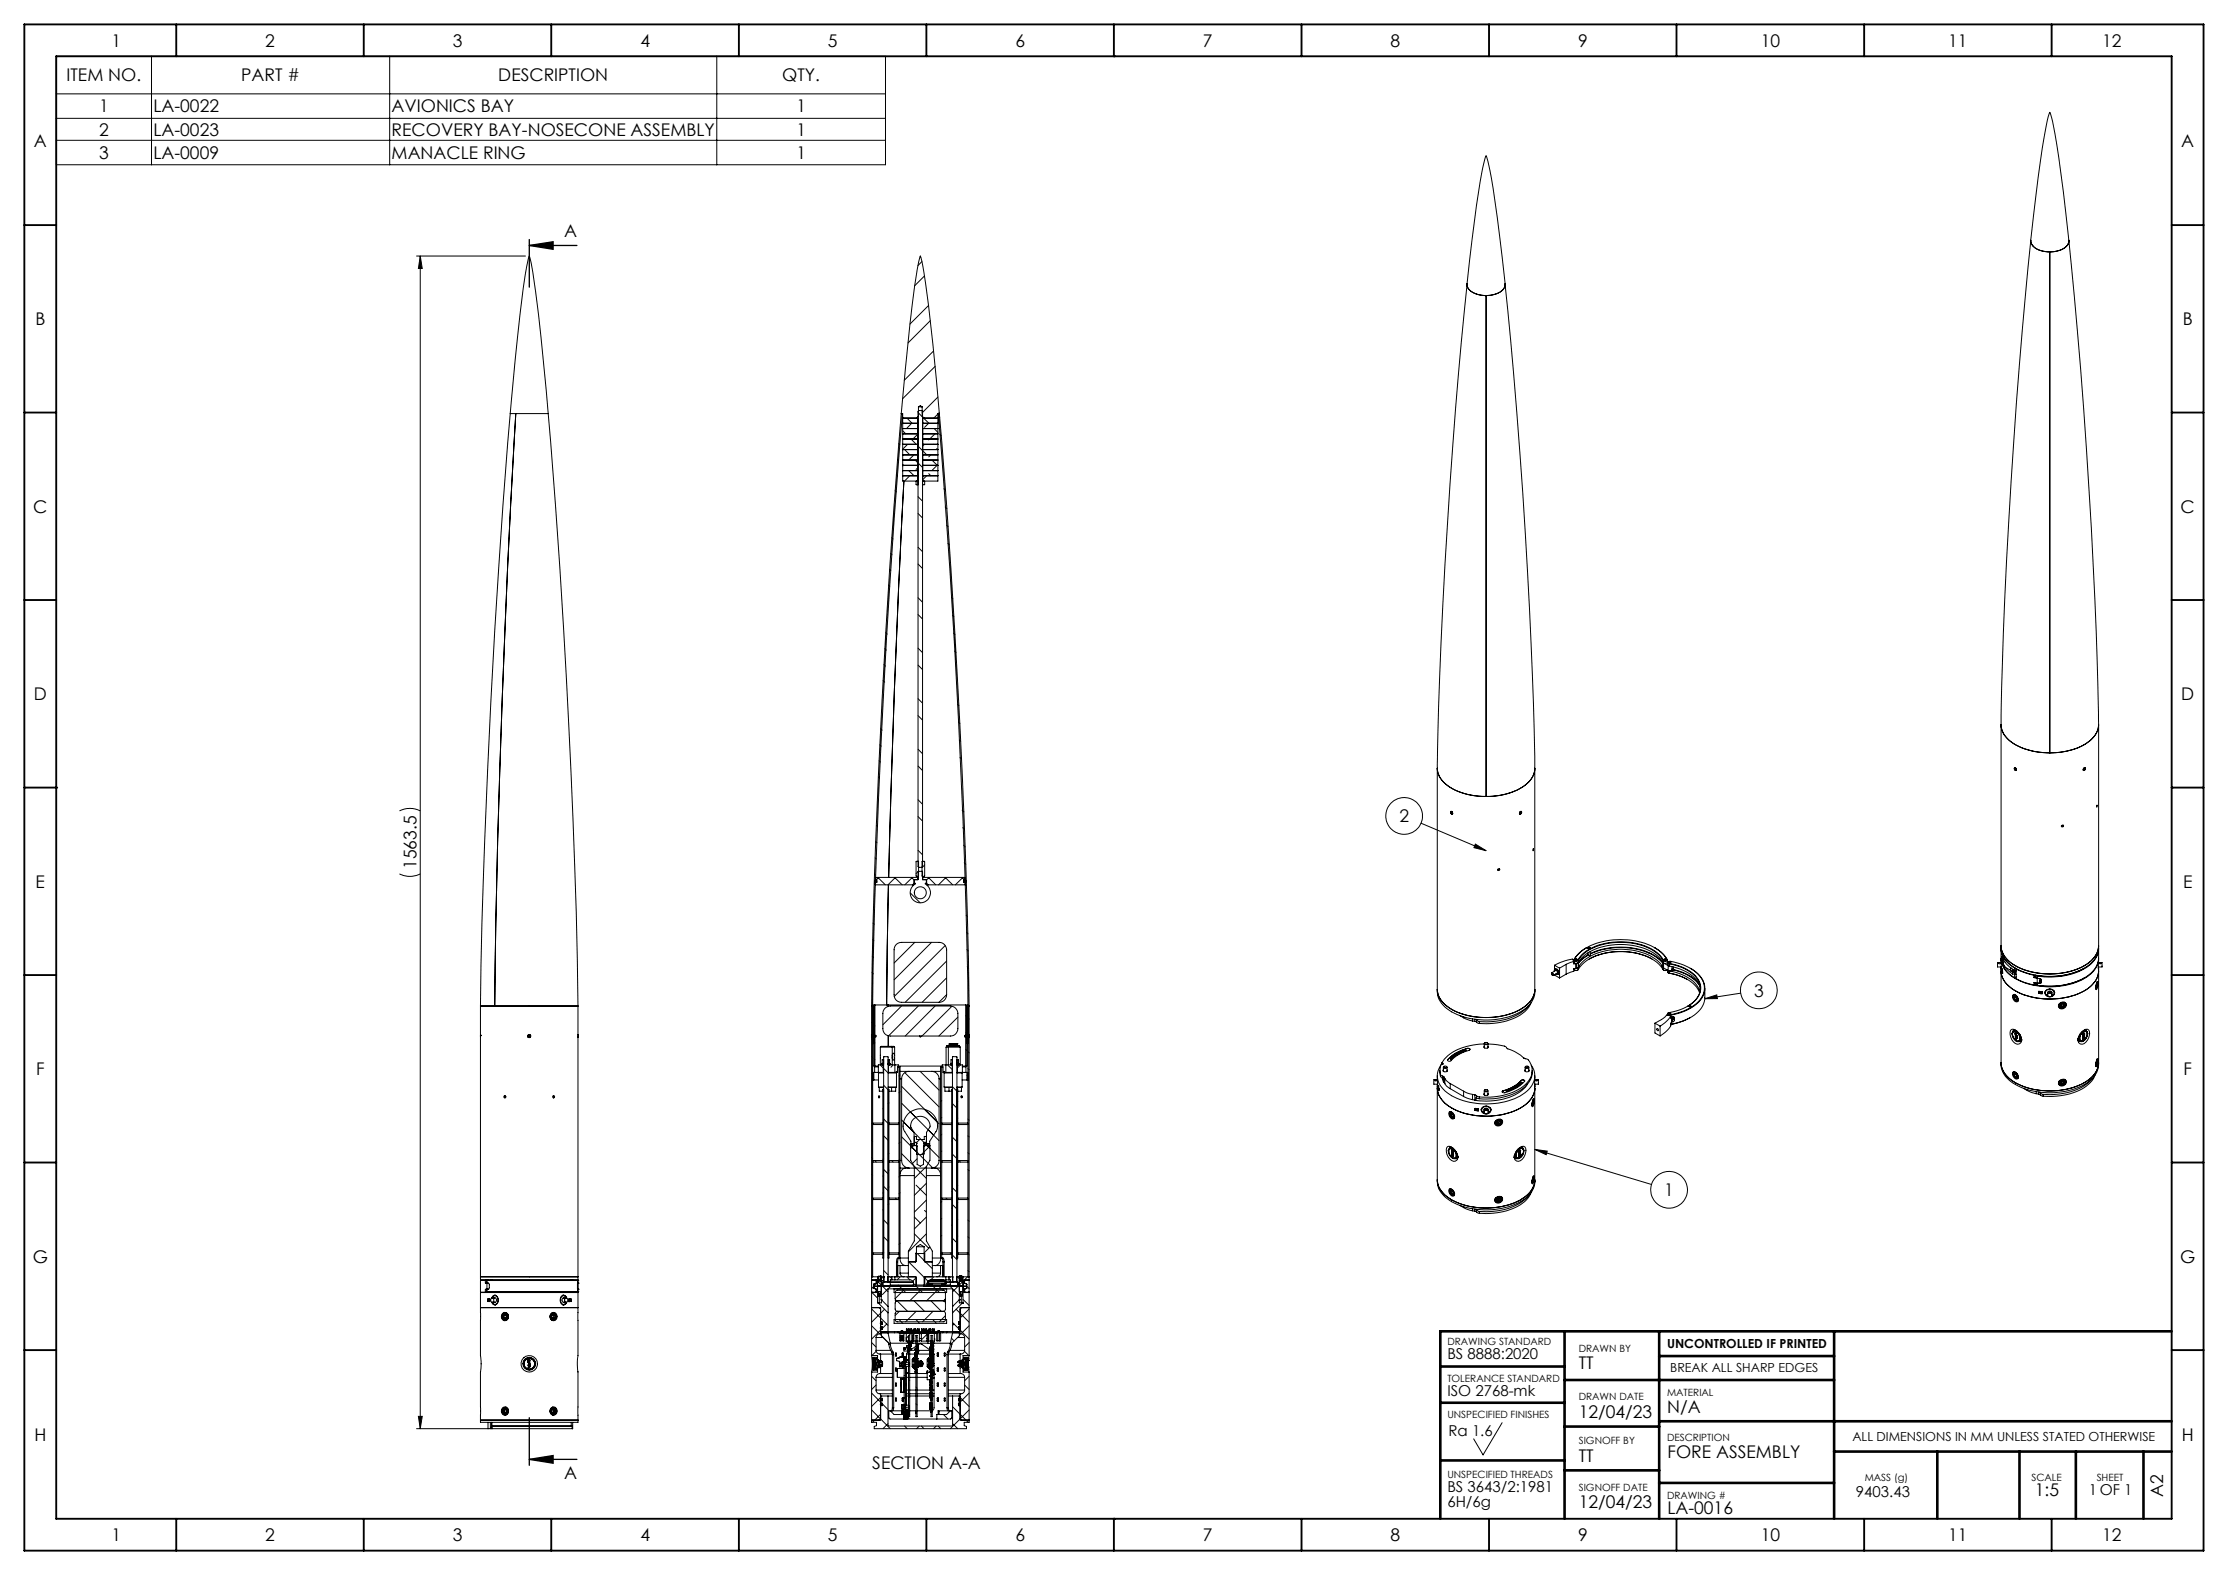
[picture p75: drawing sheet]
<svg xmlns="http://www.w3.org/2000/svg" width="420mm" height="297mm" viewBox="0 0 420 297" stroke-linecap="round" stroke-linejoin="round" font-family="sans-serif">
<defs><g id="words">
<g font-size="3.3">
<text x="21" y="8.8">1</text>
<text x="50" y="8.8">2</text>
<text x="85.4" y="8.8">3</text>
<text x="120.7" y="8.8">4</text>
<text x="156.1" y="8.8">5</text>
<text x="191.4" y="8.8">6</text>
<text x="226.8" y="8.8">7</text>
<text x="262.1" y="8.8">8</text>
<text x="297.5" y="8.8">9</text>
<text x="331.9" y="8.8">10</text>
<text x="367.3" y="8.8">11</text>
<text x="396.3" y="8.8">12</text>
<text x="12.5" y="15.3">ITEM NO.</text>
<text x="45.5" y="15.3">PART #</text>
<text x="93.9" y="15.3">DESCRIPTION</text>
<text x="147.5" y="15.3">QTY.</text>
<text x="18.7" y="21.2">1</text>
<text x="28.9" y="21.2">LA-0022</text>
<text x="73.8" y="21.2">AVIONICS BAY</text>
<text x="150.1" y="21.2">1</text>
<text x="6.4" y="27.7">A</text>
<text x="18.7" y="25.6">2</text>
<text x="18.7" y="29.9">3</text>
<text x="28.9" y="25.6">LA-0023</text>
<text x="28.9" y="29.9">LA-0009</text>
<text x="73.8" y="25.6">RECOVERY BAY-NOSECONE ASSEMBLY</text>
<text x="73.8" y="29.9">MANACLE RING</text>
<text x="150.1" y="25.6">1</text>
<text x="150.1" y="29.9">1</text>
<text x="411.2" y="27.7">A</text>
<text x="106.4" y="44.8">A</text>
<text x="6.7" y="61.3">B</text>
<text x="411.5" y="61.3">B</text>
<text x="6.3" y="96.6">C</text>
<text x="411.1" y="96.6">C</text>
<text x="6.4" y="132">D</text>
<text x="411.2" y="132">D</text>
<text x="263.8" y="155">2</text>
<text x="6.7" y="167.3">E</text>
<text x="78.5" y="163.8" transform="rotate(-90 78.5 163.8)">1563.5</text>
<text x="411.5" y="167.3">E</text>
<text x="330.7" y="187.9">3</text>
<text x="6.8" y="202.7">F</text>
<text x="411.6" y="202.7">F</text>
<text x="313.7" y="225.5">1</text>
<text x="6.2" y="238.1">G</text>
<text x="411" y="238.1">G</text>
<text x="297.6" y="258.2">TT</text>
<text x="297.6" y="267.3">12/04/23</text>
<text x="314.3" y="266.5">N/A</text>
<text x="6.5" y="271.6">H</text>
<text x="297.6" y="275.6">TT</text>
<text x="314.4" y="274.8">FORE ASSEMBLY</text>
<text x="411.3" y="271.6">H</text>
<text x="106.4" y="278.9">A</text>
<text x="164.4" y="276.9">SECTION A-A</text>
<text x="297.6" y="284.4">12/04/23</text>
<text x="314.3" y="285.4">LA-0016</text>
<text x="383.6" y="282">1:5</text>
<text x="407.8" y="282.2" transform="rotate(-90 407.8 282.2)">A2</text>
<text x="21" y="290.6">1</text>
<text x="50" y="290.6">2</text>
<text x="85.4" y="290.6">3</text>
<text x="120.7" y="290.6">4</text>
<text x="156.1" y="290.6">5</text>
<text x="191.4" y="290.6">6</text>
<text x="226.8" y="290.6">7</text>
<text x="262.1" y="290.6">8</text>
<text x="297.5" y="290.6">9</text>
<text x="331.9" y="290.6">10</text>
<text x="367.3" y="290.6">11</text>
<text x="396.3" y="290.6">12</text>
</g>
<g font-size="2.8">
<text x="272.8" y="256.3">BS 8888:2020</text>
<text x="272.8" y="263.2">ISO 2768-mk</text>
<text x="273.1" y="270.7">Ra 1.6</text>
<text x="272.8" y="281.3">BS 3643/2:1981</text>
<text x="393.8" y="281.9">1 OF 1</text>
<text x="272.8" y="284.2">6H/6g</text>
<text x="349.9" y="282.2">9403.43</text>
</g>
<g font-size="2.4">
<text x="314.3" y="254.2">UNCONTROLLED IF PRINTED</text>
<text x="314.8" y="258.7">BREAK ALL SHARP EDGES</text>
<text x="349.2" y="271.7">ALL DIMENSIONS IN MM UNLESS STATED OTHERWISE</text>
</g>
<g font-size="1.9">
<text x="272.8" y="253.6">DRAWING STANDARD</text>
<text x="297.6" y="255">DRAWN BY</text>
<text x="272.8" y="260.6">TOLERANCE STANDARD</text>
<text x="297.6" y="263.9">DRAWN DATE</text>
<text x="314.3" y="263.2">MATERIAL</text>
<text x="272.8" y="267.3">UNSPECIFIED FINISHES</text>
<text x="297.6" y="272.3">SIGNOFF BY</text>
<text x="314.3" y="271.7">DESCRIPTION</text>
<text x="272.8" y="278.7">UNSPECIFIED THREADS</text>
<text x="297.6" y="281">SIGNOFF DATE</text>
<text x="351.5" y="279.3">MASS (g)</text>
<text x="382.9" y="279.3">SCALE</text>
<text x="395.2" y="279.3">SHEET</text>
<text x="314.3" y="282.6">DRAWING #</text>
</g>
</g></defs>
<g fill="none" stroke="#000" stroke-width=".19">
<path d="M10.6 10.6h156.3v20.5h-156.3zM10.6 17.7h156.3M28.6 10.6v20.5M73.5 10.6v20.5M135.1 10.6v20.5M10.6 22.3h156.3M10.6 26.5h156.3M78.5 48.3h20.6M79.2 48.3l.4 2.3h-.7zM79.2 48.3v221.1M173.8 49.3l-.8 .8M174.3 52l-1.9 1.9"/>
<path d="M175 57.6l-3.5 3.5M276.6 53.5a221.5 221.5 0 0 1 3.1-22.7l.3-1.2 .1-.2 .1 .1a47.9 47.9 0 0 1 1.6 8.5l1.9 15.5M276.6 53.5a1121 1121 0 0 0-5.7 91.4M276.6 53.5a2.14 2.14 0 0 0 1.8 2 5 5 0 0 0 5-1l.3-.5v-.5M276.6 53.5a2.13 2.13 0 0 0 1.9 2l1.6 .2M280.1 55.7v94.5M283.7 53.5a1115.5 1115.5 0 0 1 5.6 91.4M283.7 53.5a2.34 2.34 0 0 1-2.3 2.1l-1.3 .1M382.8 45.3a246.7 246.7 0 0 1 3.2-22.7l.3-1.2 .1-.2 .1 .1a41.2 41.2 0 0 1 1.6 8.4l1.9 15.6M382.8 45.3a1132.2 1132.2 0 0 0-5.6 91.4M382.8 45.3a2.59 2.59 0 0 0 2.7 2.1 4.8 4.8 0 0 0 4.2-1.1l.3-1M382.8 45.3a2.34 2.34 0 0 0 2.3 2.1l1.3 .1"/>
<path d="M386.4 47.5v94.5M390 45.3a1113.9 1113.9 0 0 1 5.6 91.4M390 45.3a2.14 2.14 0 0 1-1.9 2l-1.7 .2M96.2 78a297.1 297.1 0 0 1 3.4-29.1l.2-.6 .1 .2a38.5 38.5 0 0 1 1.1 6.5l1 8.7 1.3 14.3M96.2 78a1692 1692 0 0 0-5.6 111.7M96.2 78h7.2M97.2 78a2405.3 2405.3 0 0 0-3.9 111.7M103.3 78a1691.5 1691.5 0 0 1 5.7 111.7M169.9 78a390.4 390.4 0 0 1 3-27.2l.6-2.5 .4 1.6a308.4 308.4 0 0 1 3.2 28.1M169.9 78a1715.8 1715.8 0 0 0-5.6 111.7M169.9 78h.3v12.7h2.9M170.1 78a1703 1703 0 0 0-5.6 111.5h.4"/>
<path d="M170.2 79.8h2.8M170.2 78.8h2.8M171.1 79l.8 .8M171.9 79.8l-1 1M173 79.8h.1M173 78.8h.1M173.1 77.8l.8 .8M173.1 76.7h.7M173.1 76.7v1.8l-.3 .3M173.1 76.7l.4-.2 .3 .2M173.2 77.4h.6l.1 .2v85.8l-.1 .1h-.6l-.1-.1v-85.8zM173.8 76.7v1.8l.4 .3"/>
<path d="M173.9 79.8h2.9M173.9 78.8h.1M174 78.8v11.9M174 78.8h2.8M174.1 78.8l1 1M175.1 79.8l-.8 .8M175.4 60.5l-4.2 4.2M176 66.2l-5.5 5.5M176.3 69.1l-6.2 6.1M176.8 74.9l-3 2.9M176.8 78.1l-.8 .7M176.9 78.4l.3 .3"/>
<path d="M177.1 78a1691.5 1691.5 0 0 1 5.6 111.7M177.1 78h-.3v12.7h-2.9M177.1 77.8l-.2 .2a1703.2 1703.2 0 0 1 5.6 111.5h-.5M168.7 92.5l.3 .3M169 89.5l.2 .3M169.2 86.6l.2 .2M169.4 83.6l.2 .2M170.2 89.7h2.8M170.2 88.7h2.8M170.2 87.7h2.8M170.2 86.7h2.8M170.2 85.8h2.8"/>
<path d="M170.2 84.8h2.8M170.2 83.8h2.8M170.2 82.8h2.8M170.2 81.8h2.8M170.2 80.8h2.8M170.2 81.2l.5 .6M170.2 87.6l.1 .1-.1 .2M170.4 90.7a2496.4 2496.4 0 0 0-2.9 74.7M170.5 84.8l1 1M171.1 83.8l-.9 .9M171.3 88.7l1 1M171.5 89.7l-1 1"/>
<path d="M171.7 82.8l1 1M172.3 85.8l-1 .9M172.7 86.9l1.2 1.2M172.8 90.7l-.1 .7h.4M173 89.7h.1M173 88.7h.1M173 87.7h.1M173 86.7h.1M173 85.8h.1M173 84.8h.1M173 83.8h.1M173 82.8h.1"/>
<path d="M173 81.8h.1M173 80.8h.1M173 81.9l-.9 .9M173 88.2l-.3 .3M173.1 96.8l.8 .9M173.1 93.7l.8 .8M173.1 84.1l.8 .9M173.1 91.3l-.1 .1M173.9 89.7h2.9M173.9 88.7h2.9M173.9 87.7h2.9M173.9 86.7h2.9"/>
<path d="M173.9 85.8h2.9M173.9 84.8h2.9M173.9 83.8h2.9M173.9 82.8h2.9M173.9 81.8h2.9M173.9 80.8h2.9M174 85l.7 .8M174.2 90.7l.1 .7h-.4M174.3 83.8l-.3 .3M174.7 89.7l-.7 .7M174.9 82.8l.2 .2M175.1 89.3l.4 .4"/>
<path d="M175.5 85.8l-.4 .3M175.7 86.7l1 1M175.9 83.7v.1M176.1 80.8l.7 .7M176.3 81.8l-1 1M176.7 87.7l-1 1M176.7 84.5l-.2 .3M177.2 81.9l.2 .3M177.9 92.2l.3 .3M178.2 95.6l.3 .3M178.4 99l.3 .3M167 119.3l.2 .3"/>
<path d="M167.5 110.3l.2 .2M167.7 107.3l.2 .3M167.9 104.4l.2 .2M168.1 101.4l.2 .2M173.1 112.7l.8 .9M173.1 106.3l.8 .9M173.1 115.9l.8 .8M173.1 103.2l.8 .8M178.7 102.5l.3 .2M179.4 112.6l.2 .3M179.5 116l.3 .3M179.7 119.4l.3 .3"/>
<path d="M166 137.4l.3 .3M166.5 128.3l.3 .3M166.6 125.3l.3 .3M166.8 122.3l.3 .3M173.1 125.4l.8 .9M173.1 134.9l.8 .9M173.1 131.7l.8 .9M173.1 122.2l.8 .9M179.9 122.7l.3 .3M180.5 132.8l.3 .3M180.7 136.2l.2 .2M180.8 139.5l.3 .3"/>
<path d="M377.2 136.7a5 5 0 0 0 3.5 4.1 14 14 0 0 0 5.7 1.2M377.2 136.7a4.9 4.9 0 0 0 3.3 4 14.3 14.3 0 0 0 12.9-.6 4.4 4.4 0 0 0 2.2-3.4M377.2 136.7v42.1a4.8 4.8 0 0 0 3.2 4 14.4 14.4 0 0 0 12.9-.5 4.4 4.4 0 0 0 2.3-3.5v-42.1M395.6 136.7a5.1 5.1 0 0 1-3.5 4.1 13.8 13.8 0 0 1-5.7 1.2M75.3 152.9a4.3 4.3 0 0 1 3.9 0M165.1 158.7l.2 .2M165.2 155.6l.2 .2M165.6 146.5l.2 .2M165.7 143.4l.3 .3M165.9 140.4l.2 .3M173.1 154l.8 .8M173.1 144.4l.8 .9"/>
<path d="M173.1 150.8l.8 .8M173.1 141.3l.8 .8M181 142.8l.2 .3M181.4 152.7l.3 .4M181.5 156.1l.3 .3M181.6 159.4l.3 .3M267.9 155.2l12.2 5.2M270.9 144.9a5.1 5.1 0 0 0 3.5 4.1 13.3 13.3 0 0 0 5.7 1.2M270.9 144.9a5 5 0 0 0 3.4 4.1 14 14 0 0 0 13.2-1 4.1 4.1 0 0 0 1.8-3.1M270.9 144.9v42.1a4.9 4.9 0 0 0 3.2 4 14.1 14.1 0 0 0 13.3-.7 4.2 4.2 0 0 0 1.9-3.3v-42.1M273.5 153a.26 .26 0 0 1 .3 .2 .26 .26 0 0 1-.1 .3zM273.5 153l.3 .2h-.3z"/>
<path d="M273.5 153.3l.2 .2 .1-.2M273.5 153.3h.3M273.5 153h.1M273.6 153.2h.1M273.6 153.2l-.1 .1M273.6 153.2l.2 .1M273.7 153l.1 .2M273.9 153.3l-.1 .2M278.1 159.2l2 1.2-2.3-.6zM286.5 153.4v.1M286.5 153.4h.1M286.6 153.1l.2-.1-.3 .4z"/>
<path d="M286.6 153l-.2 .3M286.6 153a.23 .23 0 0 1 .2 .3 .23 .23 0 0 1-.4 .1zM286.8 153h.1M286.8 153.1h.1M286.8 153.1l-.1 .4h-.2M286.8 153.1l-.3 .4M289.3 144.9a5 5 0 0 1-3.4 4.1 13.5 13.5 0 0 1-5.8 1.2M379.7 145.1l.2 .2h.1l.1-.2M379.7 145.1h.4M379.8 144.8a.28 .28 0 0 1 .3 .1 .28 .28 0 0 1-.2 .4l-.2-.3zM379.8 144.8h.1M379.8 145l-.1 .1"/>
<path d="M379.8 145h.3M379.9 144.8l.2 .2h-.4l.1-.2 .2 .2M380.1 145.1l-.1 .2M380.1 145v.1M388.9 155.6l-.1 .2h-.2M392.7 145.2l.1 .1M392.7 145.2h.1M392.8 144.8h.2a.24 .24 0 0 1 .1 .3 .24 .24 0 0 1-.4 .1zM392.9 144.8l-.2 .3M393 144.8h.1M393.1 144.8h-.2l-.2 .4M393.1 144.8l-.4 .4"/>
<path d="M393.1 144.8v.1M393.1 144.9l-.1 .3h-.2M393.1 144.9l-.3 .3M395.3 151.8l-.1 .4zM75.3 164.8a4.3 4.3 0 0 0 3.9 0M164.5 177.2l.2 .2M164.6 174.1l.2 .2M164.9 164.8l.2 .2M165 161.7l.2 .2M165.1 166.4h.2M165.1 165.9h.2M165.5 165.4l1.4 1.4"/>
<path d="M165.6 165.4l-.4 .5M167.5 166.8l-.4 22.7M168.6 165.4l1.5 1.4M168.8 165.4l-1.4 1.4M168.9 178.1l.5-.3 .6-.1h7a1.41 1.41 0 0 1 1.4 1.4v8.5a1.41 1.41 0 0 1-1.4 1.4h-7a1.37 1.37 0 0 1-1.5-1.4v-8.5l.1-.5zM171.6 168.4l1.9 1.8M171.8 165.4l.5 .5M172 165.4l-1.4 1.4M172 166.8h.3M172.3 166.6h.2M172.3 166.6v-.7h.8v-1.6h.8v1.6h.8v.7M172.3 166.6l-.3 .2"/>
<path d="M172.4 165.9v.5l.2 .2a1.91 1.91 0 0 0-.6 2.9 1.91 1.91 0 0 0 3 0 1.91 1.91 0 0 0-.6-2.9l.2-.2v-.5M172.4 177.7l-3.9 3.9M172.7 162.5h.5l-.1 2.7h-.4zM173.1 165.4h-8v.5h.2v.5h-.3v.4h7M173.1 160.3l.8 .9M173.2 164.2l-.5 .5M173.9 164.3h.1M173.9 162.4l.4 .1v2.7h-.1h-.4zM173.9 165.4h.1M174 165.4v.5M174 165.4h7.9v.5h-.2v.5h.2l.1 .4h-7M174.3 163.1l-.5 .5"/>
<path d="M174.5 166.6h.2M174.7 166.8h.3M174.7 166.6l.3 .2M175 165.4l1.4 1.4M175.2 165.4l-.5 .5M175.6 177.7l-7.1 7M178.2 178.3l-9.6 9.6M178.2 165.4l1.4 1.4M178.3 165.4l-1.4 1.4M181.3 165.4l.5 .5M181.5 165.4l-1.4 1.4M181.7 166.4h.2"/>
<path d="M181.7 165.9h.2M181.8 162.7l.3 .3M182.1 172.6l.3 .2M182.2 175.8l.3 .3M182.3 179.1l.2 .2M282.7 163.8l-.1 .2h-.3M289 160v.4zM299.1 178.7a6.2 6.2 0 0 0-2.4 2.2M299.4 178.8v.1M299.4 178.8l.2-.1h.2l-.1 .2M299.4 179.6v.4M299.4 178.7h.4a.2 .2 0 0 1-.2 .2 .2 .2 0 0 1-.2-.2z"/>
<path d="M299.5 178.7l-.1 .1M299.7 178.7h.1M299.7 178.7l.1 .1M299.8 179.4v.7h-.4M299.8 179.9a13.5 13.5 0 0 1 12.4 .6l1.3 1.1M299.8 179.8a13.6 13.6 0 0 1 12.5 .6l1.2 1.1M311.9 178.7a5.8 5.8 0 0 1 2.4 2.2M377.2 178.9l.3 1.4M377.2 178.9v1.9l.3 1.2M377.2 178.3a4.8 4.8 0 0 0 3.2 4.1 14 14 0 0 0 13.3-.8 4.3 4.3 0 0 0 1.9-3.3 4.9 4.9 0 0 1-3.2 4.1 14.1 14.1 0 0 1-13.3-.8 4.2 4.2 0 0 1-1.9-3.3zM395.6 178.9a4.8 4.8 0 0 1-3.2 4 14.3 14.3 0 0 1-8.4 1.1M395.6 178.9v1.8a4.9 4.9 0 0 1-3.2 4 14.6 14.6 0 0 1-8.4 1.1"/>
<path d="M90.6 195.3v.3M90.6 195.3h.1M90.6 195.2h.1M90.6 195.1v.1M90.6 189.7h2.7M90.6 189.7h18.4M90.6 195v.6M90.6 195.6v45.7h18.4v-45.7M90.6 189.7v5.3M90.6 195.2v.1M93.3 189.7h15.7M99.6 195.5l.4-.2a.26 .26 0 0 1-.1 .3 .26 .26 0 0 1-.3-.1z"/>
<path d="M99.6 195.4v.1M99.6 195.2h.4l-.5 .2zM100 195.2v.1M109 195v.6M109 189.7v5.3M109 195.4h.1M109 195.5h.1M109 195.1v.3M109 195.5v.1M109 195.4v.1M164.3 195.1l.1 .1M164.3 195.3h.1l-.1 .1"/>
<path d="M164.3 195.6h.1M164.3 195v.1M164.3 189.7h.4v5.5M164.3 189.7v51.6h.9v.6l-.4 .2M164.3 195l.2 .2M164.3 199.2l.2 .2M164.3 196l.6 .6M164.3 192.8l.6 .7M164.4 183.4l.2 .2M164.4 195.2h.1M164.4 180.3l.3 .2M164.4 195.2l-.1 .1"/>
<path d="M164.5 195.2h.6v.3h-.6M164.5 195.5l-.2 .1M164.5 195.5h-.1M164.5 195.5h.1M164.5 195.2h.1M164.5 189.7v5.5M164.5 195.5v45.2M164.5 196.8h.2M164.7 195.5v5.5h.2M164.7 199.6l.2 .2M164.7 191.7l-.2 .3M164.7 194.9l-.2 .2"/>
<path d="M164.9 189.5h2.5M164.9 189.5v5.7M164.9 195.5v5.5M166 197.4h2.2M166 197.4v3.4l.5 .6M166.6 199.8h-.3v.7M166.6 199.2l.8 .1-.1 42.4-.7-.1zM166.8 190.1l1-.4h11.3a1.45 1.45 0 0 1 1.5 1.4v2.9a1.41 1.41 0 0 1-1.5 1.3h-11.3a1.36 1.36 0 0 1-1.4-1.3l.1-3.2zM167.4 199.8h.3v.7M167.4 189.5h14.6M167.4 189.5v.3M167.4 195.3v2"/>
<path d="M168.1 197.3h-2l-.1 .1M168.1 197.3l.1 .1M168.1 197.3h.4l.1 .1M168.2 199v.5M168.2 199.5l.2 .4 .2-.4M168.2 199l.2-.4 .2 .4M168.2 197.4v1.6M168.2 199.5v1.3M168.2 197.4h.4M168.2 198.9v.6M168.3 198.8v.8M168.6 199v.5"/>
<path d="M168.6 197.4v1.6M168.6 199.5v1.3M169.9 189.7l-3.5 3.5M173.1 189.7l-5.6 5.6M173.3 195.3l.1 .2 .2-.1-.1 .1-.1-.2M176.3 189.7l-5.7 5.6M178.3 197.4v3.4M178.3 197.4h.5M178.4 181.2l-7.8 7.8M178.4 184.4l-4.6 4.6M178.4 187.5l-1.4 1.5M178.5 197.2l2.4 .1"/>
<path d="M178.5 197.2h2.4M178.5 197.3l-.2 .1M178.8 197.4h2.2M178.8 197.4v3.4M178.9 196.8h.1M178.9 196.8v.4M178.9 196.8h.3M179.2 196.8h.1M179.2 196.8v.4M179.3 196.8h.3M179.3 196.8v.4M179.4 189.7l-5.6 5.6"/>
<path d="M179.5 199.8h-.2v.7M179.6 196.8v.4M179.6 199.2l.8 .1-.1 42.4-.8-.1zM179.8 196.8l-.1 .4M179.8 196.8v.4M179.8 196.8h.2M180 196.8h.1M180 196.8v.4M180.1 196.8v.4M180.1 196.8h.3M180.2 199.2l.2 .2M180.4 199.8h.3v.7"/>
<path d="M180.4 196.8h.1M180.4 196.8v.4M180.6 191.8l-3.6 3.5M180.9 197.3h-2l-.1 .1M180.9 197.3l.1 .1M180.9 197.2v.1M181 197.4v3.4M182 189.5v5.7M182 195.5v5.5M182 194.7l.7 .7M182 191.5l.3 .2M182 197.9l.3 .2"/>
<path d="M182.3 195.2h.1M182.3 195.5v5.5h-.3M182.3 196.8h.2M182.3 182.3l.3 .3M182.5 195.2h.1M182.5 195.5h.1M182.5 189.7v5.5M182.5 195.5v45.2M182.5 192l.2 .2M182.5 198.3l.2 .2M182.5 189.9l-.2 .2M182.5 193l-.2 .3"/>
<path d="M182.5 196.2l-.2 .2M182.5 195.5l.2 .1M182.5 195.2h-.7v.3h.7l.2 .1M182.7 195.1h.1M182.7 195.6h.1M182.7 195.1l-.2 .1M182.7 195v.1M182.7 189.7h-.4v5.5M182.7 189.7v51.6h-.9v.6l.4 .2M270.9 186.6a5 5 0 0 0 3.4 4 14.4 14.4 0 0 0 12.8-.6 4.3 4.3 0 0 0 2.2-3.4 4.9 4.9 0 0 1-3.3 4 14.3 14.3 0 0 1-12.8-.6 4.4 4.4 0 0 1-2.3-3.4zM272.9 199.8v.1M272.9 199.8h.1"/>
<path d="M273.4 199.6h.1M273.4 199.5l.3 .1zM273.4 199.5l.1 .2M273.4 199.5l.1 .2h.2v-.2M273.5 199.6h.1M273.7 199.5l-.1 .2M273.7 199.3v.1M273.7 199.3h.3l-.2 .1zM273.7 199.6h.1M273.8 199.4l-.1-.1 .1 .1 .2-.1-.1 .1M273.8 199.4h.1M273.8 199.3h.1"/>
<path d="M273.8 199.3v.1M274 199.1h.1M274 199.3v.1M274 199l.1 .2M274 199l.1 .2 .2-.2-.1 .2M274 199h.1M274.2 199.1h.1M274.3 199.1h.1M274.3 198.8v.1M274.4 198.8h.3l-.2 .1zM274.5 198.9h.1M274.5 198.8h.1"/>
<path d="M274.5 198.8v.1M274.7 198.8l-.3 .1v-.1l.1 .1M274.7 198.8l-.2 .1M274.7 198.8v.1M274.7 198.6h.1M274.9 198.6h.1M274.9 198.7h.1M275 198.6v.1l-.3-.1 .2 .1M275 198.6v.1M275.1 198.6h.1M275.1 198.4l.2 .1M275.1 198.4l.1 .1 .3-.1"/>
<path d="M275.1 198.4h.1M275.2 198.3l.2 .1-.2 .1zM275.2 191.5l.7 .4M275.3 198.4h.1M275.5 198.4l-.2 .1M275.5 198.4h.1M275.6 198.2v.1M275.7 198.3l-.1-.1 .2 .1 .1-.1-.1 .1M275.7 198.3h.1M275.7 198.2h.1M275.7 198.2v.1M275.9 198.2v.1"/>
<path d="M275.9 191.9l1.7 .6M275.9 191.7v.2M276 198.1l.1 .1M276 198l.1 .2 .2-.1v-.1M276.2 198.1h.1M276.2 198h.1M276.2 198v.1M276.2 198.2h.1M276.3 198h.1M276.3 198l-.1 .2M276.3 198.1h.1M276.6 197.7a7.6 7.6 0 0 0-3.7 2.1"/>
<path d="M276.6 197.7h.4l.1 .2M276.6 197.7l.5 .1-.1 .2a8 8 0 0 0-3.7 2.1l-.3-.1-.1-.2M276.6 197.7h.1M277.6 192.5l.4 .1M277.6 192.1v.4M278 192.6l.3 .1M278 192.2v.4M278.2 192.2l.1 .1M278.3 192.3l.6 .3M278.3 192.7l.6 .3M278.3 192.3v.4M278.9 192.6v.4"/>
<path d="M279.8 196.8a10.6 10.6 0 0 0-7.5 2.9l-.5 .7M279.8 197.3h-.1a.4 .4 0 0 0 .4 .4 .4 .4 0 0 0 .4-.4M279.8 196.8l.1 .8M279.9 196.6a.26 .26 0 0 1 .3-.1 .26 .26 0 0 1 .1 .3l-.3 .1zM279.9 196.6l-.1 .1a.33 .33 0 0 0 .3 .3 .33 .33 0 0 0 .4-.3l-.2-.1M280.5 196.8l3.1 .4 .4 .4a11.4 11.4 0 0 1 3.5 2l.3 .1a2.82 2.82 0 0 1 .3 4.2 10 10 0 0 1-7.9 3l-1.3-.1M280.5 196.8l-.1 .8M287.2 199.4l.2 .2M288.1 189.7a10.2 10.2 0 0 1-7.9 3l-1.3-.1M288.7 189a6.6 6.6 0 0 1-4.7 3.5 15.4 15.4 0 0 1-5.1 .5M292.5 183.6h.2v.2zM292.5 183.4a.26 .26 0 0 1 .3 .2 .26 .26 0 0 1-.1 .3l-.2-.2z"/>
<path d="M292.5 183.4l.7-.4a.33 .33 0 0 1 .3 .2 .33 .33 0 0 1 0 .3l-.7 .4M293 183.2a.31 .31 0 0 1 .2-.5 .31 .31 0 0 1 .4 .3 .39 .39 0 0 1 .2 .4 .39 .39 0 0 1-.4 .3l-.1-.1M293 182l1 .6M293 182v.8M293 183.8l1 .6M293.1 182.8a.57 .57 0 0 1 .7 .2 .57 .57 0 0 1-.1 .7M294 182.6v1.8M295.2 181.8l-1.2 .8M295.2 181.8v1.9M295.2 183.7l-1.2 .7M296.7 181.2h.1M296.7 181.3l-.3-.5a11.2 11.2 0 0 0-3.4 1.2"/>
<path d="M296.7 181.3l-1.5 .5M296.7 181.3v.5l.3-.1M296.7 180.9a.45 .45 0 0 0 .4 .4 .45 .45 0 0 0 .4-.2M296.7 181v.4a.48 .48 0 0 0 .8 .1M296.7 182.7a.46 .46 0 0 0 .4 .3 .46 .46 0 0 0 .4-.2M296.8 180.9a.37 .37 0 0 0 .3 .3 .37 .37 0 0 0 .4-.2M296.8 180.9a9 9 0 0 1 6.7-3.6 12.7 12.7 0 0 1 9.9 2.5l.8 1.1M296.8 180.9h-.1M296.8 182.9h.6M296.9 180.9a.23 .23 0 0 1 .3-.1 .23 .23 0 0 1 .1 .3h-.3zM296.9 181l.1 .1M296.9 181v-.1a.2 .2 0 0 1 .3-.1 .2 .2 0 0 1 .1 .2v.1"/>
<path d="M297 182.6l-.3 .1v.5l-1.5 .5M297 180.9l-.1 .1M297 181.7v.9M297.2 181.7h-.2M297.2 182.6h-.2M297.2 180.9l.1 .1M297.2 181.7v.9M297.5 181a7.7 7.7 0 0 1 5.8-3.2 11.7 11.7 0 0 1 9.5 2.2l.7 1M297.5 181v.1M297.5 181.5l-.3 .2M297.5 181.1a7.2 7.2 0 0 1 5.2-3.1 11.9 11.9 0 0 1 10 2.1l.8 1M297.5 181.5a6 6 0 0 1 3.9-2.8 12.9 12.9 0 0 1 10.6 1.2l.8 .6 .7 1"/>
<path d="M297.5 182.4l-.3 .2M297.5 182.8a8.2 8.2 0 0 1 6.4-3.3 11.3 11.3 0 0 1 8.8 2.3l.8 1M297.5 181.1v.4M297.5 182.4v.4M297.6 181.5v.8l-.4 .3M297.6 181.9l.1 .2M297.6 182.1l.1 .1M297.7 182.2l-.2 .2M297.7 182.1a8.9 8.9 0 0 1 6.8-3.1 10.7 10.7 0 0 1 8.6 2.8l.2 .3M297.7 182.1v.1M299.4 180v.1M299.4 180l-.9 .6-.9 .9"/>
<path d="M299.4 180.1l-.9 .6-.9 .9M299.6 180.8a13.2 13.2 0 0 1 11.8 0M312 192.9l.9 .6M312 192.9v1.9l.9 .5M312.3 194a.2 .2 0 0 1 .3 .1 .2 .2 0 0 1-.1 .3zM312.9 193.5v1.8M313.3 182.1v.1M313.3 182.2l.2 .2M313.5 182l-.2 .1M313.5 182.1l-.2 .1M313.5 182.4l.1 .1M313.5 182.8l.3 .2 .4-.1"/>
<path d="M313.5 181.5l.1 .1M313.5 181.1v1.3l.1 .1M313.5 182.4v.4M313.5 181v.1M313.6 182.9h.6M313.6 181.6l.9 .5M313.6 181.6v.9M313.6 182.5l.9 .5M313.7 180.9h.4a.2 .2 0 0 1-.2 .2 .2 .2 0 0 1-.2-.2zM313.7 181.1a.17 .17 0 0 1 .2-.2 .17 .17 0 0 1 .1 .2M313.8 180.9l-.1 .1M314 180.9l.1 .1"/>
<path d="M314.2 180.9a.37 .37 0 0 1-.3 .3 .37 .37 0 0 1-.4-.2M314.2 180.9h.1M314.3 180.9a.43 .43 0 0 1-.4 .4 .43 .43 0 0 1-.4-.2M314.3 181v.4a.48 .48 0 0 1-.8 .1M314.3 181.3l.1 .1M314.3 182.9v.4l.2 .1a7.9 7.9 0 0 1 5.7 3.4l.2 .4M314.3 181.5v.5l.3 .2M314.3 191.2v.2M314.5 183l.1 .1M314.5 183.4l.1 .1M314.5 182.1l.1 .1M314.5 182.1v.9"/>
<path d="M314.5 191l-.2 .1 .1 .2 .5 .1M314.5 181.3l-.2 .2 .2 .2a7.7 7.7 0 0 1 5.7 3.4 3.3 3.3 0 0 1-1.4 4.2l-.7 .4M314.6 181.4a.2 .2 0 0 1 .2-.1 .2 .2 0 0 1 .1 .2l-.2 .1zM314.6 191.1a.2 .2 0 0 1 .2-.1 .2 .2 0 0 1 .1 .2h-.2zM314.6 181.4l.3 .1h-.2zM314.6 181.7a8 8 0 0 1 5.5 2.9 3.3 3.3 0 0 1-1.2 4.7 12 12 0 0 1-4.5 1.7l.1 .3h.4M314.6 181.7l-.2-.2 .1-.2a6.8 6.8 0 0 1 3.9 1.1 4.3 4.3 0 0 1 2.8 4.7 6.2 6.2 0 0 1-4.5 3.8l-1.8 .4M314.6 182.2a9.9 9.9 0 0 1 5.2 2.5l.6 1.1 .1 .8M314.6 183.1l.5 .1M314.6 183.5l1.8 .4 1.7 .8M314.6 181.7v.5M314.6 183.1v.4"/>
<path d="M314.7 181.4l-.2 .1M314.7 191.1l.2 .1h-.2zM314.7 191.1l-.2 .1M314.9 181.4l.1 .1M314.9 191.1l.1 .1M314.9 191.3v.1M314.9 191.4v.1M315 191.6a5.6 5.6 0 0 1-2.1 1.9M315 191.6l-.8-.2-.7 .6-1.5 .9M315 191.6v.4l.1-.2M315 191.8l.5-.1 .1 .2M315.1 183.2h.1"/>
<path d="M315.1 183.2a7.4 7.4 0 0 1 5.1 3.2l.3 .6M315.2 192.6l-.2 .2a2.55 2.55 0 0 1-1.4 2.1l-.7 .4M315.2 182.7h.2M315.2 192.2h.2M315.2 182.3v.6l-.3 .2-.4-.1M315.2 191.8v.8M315.2 192.5v.1M315.2 192.4l.2 .3M315.4 192.7h-.3M315.4 182.7h.1M315.4 182.7l-.3 .5M315.4 182.9l-.3 .3"/>
<path d="M315.4 182.9a8.2 8.2 0 0 1 5 2.9M315.4 192.2h.1M315.5 191.7l-.1 .5M315.5 182.8a7.8 7.8 0 0 1 4.7 2.7M315.5 182.8l-.1 .1M315.5 192.1l.1 .3M315.5 182.3v.5M315.5 192.1l-.3 .1M315.5 191.7l.1 .2M315.6 192.4l-.2 .3M315.6 191.9v.5M318.4 189.7v-.1a.17 .17 0 0 1 .2 0 .17 .17 0 0 1 .1 .2h-.3z"/>
<path d="M318.6 182.6a4.2 4.2 0 0 1 2.6 4.9 7.1 7.1 0 0 1-5 3.6l-1.3 .3M318.7 191.8a10.6 10.6 0 0 1-3.7 1.4M321.4 186.3a6.1 6.1 0 0 1-.2 3 7.1 7.1 0 0 1-5 3.6l-1.2 .2M321.4 188.3l2.2-.7 .1 .7zM328.1 187.3l-6.7 1M377.1 181.5h-.4l.2 .2 .2-.1M377.1 181.5v.1M377.2 182.7v18a4.8 4.8 0 0 0 3.2 4.1 14 14 0 0 0 13.3-.8 4.3 4.3 0 0 0 1.9-3.3v-18M377.2 181.5h-.6v.8h.7M377.2 180.8v2v-.5M377.2 180.7a4.8 4.8 0 0 0 3.2 4.1 14 14 0 0 0 13.3-.8 4.3 4.3 0 0 0 1.9-3.3M377.2 183.1a4.8 4.8 0 0 0 3.2 4 14.2 14.2 0 0 0 13.3-.8 4.3 4.3 0 0 0 1.9-3.2"/>
<path d="M377.3 182.3v.3M377.3 182.6l.1 .5zM377.3 183h.1M377.4 180.5v-.1l.1 .3M377.4 180.9v.4M377.4 182.7v.1M377.4 182.8h.1M377.4 182.7h.1M377.4 180.5v.4M377.4 180.5h.1M377.4 181.3l.2 .5a2.64 2.64 0 0 0 1.5 2.1l.7 .5M377.4 182.8l.1 .4z"/>
<path d="M377.4 183.2v-.2l.1 .3M377.5 183.2v-.2v.5v-.3v.1M377.5 183.2h.1M377.5 183.3h.1M377.5 180.3l.1 .1M377.5 180.7l.2 .1M377.5 182l.2 .2M377.5 180.3v1.7M377.5 181.3h-.1M377.5 180.9h-.1M377.6 181l.8 1 1.1 .8v.9a3.2 3.2 0 0 1-1.9-2.7zM377.6 180.3h-.1"/>
<path d="M377.6 182.1l.1 .1M377.7 180.6a5.8 5.8 0 0 0 2.1 1.9M377.7 180.6v.5l-.2-.4M377.7 180.6h.1M378 182.4l1 .5M379 182.9l.1-.4-.1 .5 .3 .2M379 194.3l.2-.2a1.91 1.91 0 0 1 1.7 2.6 1.26 1.26 0 0 1-1.9-1.1l-.1-.5zM379.3 194.9l.2-.5a1.32 1.32 0 0 1 1.4 1.4M379.3 194.9h.1M379.3 194.9a1.35 1.35 0 0 0 1.3 1.5l.3-.6M379.3 183.1l.1-.3-.1 .4 .2 .2M379.4 183.2l.1 .1"/>
<path d="M379.4 183.1v.1M379.4 183.1h.1M379.4 183.2h.1M379.5 182.9l-.1 .2zM379.5 194.4l.3-.1 .5 .2M379.5 187.6a.86 .86 0 0 1 .9 1.1l-.1 .1a.86 .86 0 0 1-.8-1.2zM379.5 194.5h.1M379.6 194.5a1.18 1.18 0 0 1 1 1.8 1.18 1.18 0 0 1-1-1.8zM379.6 187.6a.74 .74 0 0 1 .6 1.1 .72 .72 0 0 1-.6-1.1zM379.6 194.1v.2M379.7 187.9v.3M379.7 188.2l.2 .3"/>
<path d="M379.7 187.5h-.1M379.8 187.5l-.3 .2v.2M379.8 182.5v1.9M379.8 182.5h.1M379.8 194.2l-.3 .1M379.9 194.8l.1 .1M379.9 194.8h.1M379.9 194.7l.1 .1M379.9 195.5h.1M379.9 195l.2 .1-.2-.1M379.9 195.1l.2 .1M379.9 194.7l.2 .1"/>
<path d="M379.9 194.7v.1M379.9 194.8v.1M379.9 195l.2 .2M379.9 195.1h.1M379.9 195.8l.2 .2M379.9 194.9h.2M379.9 194.9h.1M379.9 195h.1M379.9 195.1l.2 .2M379.9 195.5l.1 .1M379.9 195.8l.2 .1M379.9 194.8l.2 .1"/>
<path d="M379.9 194.7h.1M379.9 187.8l-.2 .1M379.9 187.8l.3 .4v.3M379.9 194.9l.2 .1M379.9 194.9v.1M379.9 195.9h.1M380 195.5h.1M380 195.7h.1M380 195.4h.1M380 195.3h.1M380 195.6h.1M380 195.8h.1"/>
<path d="M380 195.7v.1M380 195.3v.1M380 195.6l.2 .2M380 195h-.1M380 195.5v.1M380 195.2v.1M380 195.2h.1M380 195.4v.1M380 195.6v.1M380 195.3l.1 .1M380 195.5l.1 .1M380 195.2l.1 .1"/>
<path d="M380 195.6l.1 .1M380 195.8l.1-.1v.2M380 195.8l.1 .1M380 194.9h.1M380 194.8h.1M380 195.4h-.1l.1 .1M380.1 196.3h.1M380.1 183l-.2 .3 .2 .4M380.1 182.9a.52 .52 0 0 0-.1 .8M380.1 182.7v1.8l1.5 .7 1.8 .5M380.1 182.7l2 .8 1.3 .4M380.1 195.5h.1"/>
<path d="M380.1 195.4v.1M380.1 195.4h.1M380.1 195.4h-.1M380.1 188h.1M380.1 184.2l-.3 .2M380.1 188l.1 .1M380.1 188l-.4 .2M380.1 194.9h.1M380.1 195.9v.1M380.1 195.9h.1M380.1 195.3h.1M380.1 195.7h.1"/>
<path d="M380.1 195.6h.1M380.1 195.2v.1M380.1 195.8v.1M380.1 196h.1M380.1 195.5v.1M380.1 195h.1M380.1 195v.1M380.1 195.6v.1M380.1 195.8h-.2M380.1 195v.2M380.1 182.7h.1M380.1 194.8v.1"/>
<path d="M380.1 195.2h.1M380.2 195.8h.1M380.2 188.5h-.3M380.2 188.4l-.3 .1M380.2 188.3v.2M380.4 188.7l-.1 .1M380.5 188.6l-.3 .2-.3-.1M380.6 196.3h.1M380.7 195l.3 .8M380.8 195.8h.1M380.8 196.3l.2 .1M380.9 195.8h.1"/>
<path d="M381 195.8l-.1 .4-.2 .2M381 195.9h-.1M381.1 195.8h-.1M381.1 196l-.1 .2 .1-.2M381.1 196.2h-.2M381.1 196.1l-.4 .3M383.4 184.3l.6 .1M383.4 183.9v.4M383.4 183.8v.1M383.7 185.3l-.3 .4M383.7 183.9l-.3 .4M383.7 183.9v.4l.3 .1"/>
<path d="M383.7 185.3l.1 .4 .2 .1M383.7 183.9l.3 .1M383.8 185.7l.3 .1M383.9 183.9h.2M384 185.4l-.6-.2v.5M384 185.4h.5M384 184.4l.7 .2 .1 .1v.6l-.3 .1M384 184v1.8M384 185.8h.1M384.1 183.9l-.1 .1M384.4 187.1l-.1 .2M384.4 187v.1"/>
<path d="M384.4 187h.1M384.4 187.1l.1 .1M384.4 187.3h-.1M384.4 187.1h.1M384.5 187h.1M384.5 187h-.1M384.5 187.1h.1M384.5 187l-.1 .1M384.5 187.1v.1M384.5 184.9h.1M384.6 184.5l-.1 .7-.5 .2M384.6 184.9h.1"/>
<path d="M384.6 187.1l-.1 .1M384.6 187.1l-.3-.2v.4M384.6 184.9l.2 .1M384.6 187.1h-.1M384.7 184.6l-.1 .3M384.7 185l-.2 .4M384.8 187.1h.2M384.8 187.1l.2 .1M385 187.3l-.3 .1M385 187h-.2v.3h.2M385 187.1l-.2 .1M385 187h-.2"/>
<path d="M385 187h-.3v.4M385.5 187.1v.1M385.6 186.9a.68 .68 0 0 0 .5 .9M385.6 186.8a1 1 0 0 1 1.7 .4 .88 .88 0 0 1-1 .8 .88 .88 0 0 1-.7-1.2zM386 187.6v-.4a.44 .44 0 0 1 .4-.3 .44 .44 0 0 1 .4 .3v.4M386.1 187.8a.68 .68 0 0 1-.5-.8 .68 .68 0 0 1 .9-.5 .67 .67 0 0 1 .7 .5 .67 .67 0 0 1-.4 .8M386.4 186.9l-.2 .3h.4l-.1-.3M386.4 186.9h.1M387.2 186.8l.1 .5-.6 .5M387.3 187.1v.1M388.1 189.6v.2M388.3 189.3a.57 .57 0 0 1 .7-.3 .57 .57 0 0 1 .3 .8 .57 .57 0 0 1-.7 .3 .57 .57 0 0 1-.3-.8z"/>
<path d="M388.3 189.1a.64 .64 0 0 1 .9-.1 .64 .64 0 0 1 .2 .9 .67 .67 0 0 1-.9 .3 .67 .67 0 0 1-.3-.9zM388.4 189.4v.4M388.4 189.8l.4 .1M388.4 189.5l.2 .1M388.6 189.6l.2 .3M388.8 189.2l-.4 .2M388.8 189.2l.3 .1M389 189.3v.1M389 189.4l.1 .3M389 189.4l-.4 .2M389.1 189a.67 .67 0 0 1 .1 .9 .67 .67 0 0 1-1 .1l-.1-.3 .1-.5M389.1 189.7l-.3 .2"/>
<path d="M389.1 189.3v.4M389.3 189.1l.1 .1M391.7 196.2h.1M391.8 195.9h.1M391.9 195.8h.1M391.9 195.8h-.2l.1 .4-.1-.2M391.9 195.8v.4l.3 .2M391.9 196.2l-.2-.1 .4 .3M392 196.3l-.2 .1M392.3 196.3h.1M392.3 194.8l-.4 .6v.4M392.4 194.6a1.02 1.02 0 0 1 1.3-.4 2.07 2.07 0 0 1-1.2 2.7 .87 .87 0 0 1-.8-.5 .87 .87 0 0 1 .1-1z"/>
<path d="M392.6 194.9h.1M392.6 195h.1M392.6 195.1h.1M392.6 195.2h.1M392.6 195.7h.1M392.6 196h.1M392.6 195.3l.2-.1zM392.7 195.5h.1M392.7 195.8h.1M392.7 195.9h.1M392.7 195.7h.1M392.7 195.8v.1"/>
<path d="M392.7 194.9h.1M392.7 195.3h.1M392.7 195.4h.1M392.7 195.6h.1M392.7 195.3v.1M392.7 196v-.1zM392.7 195l-.1 .1M392.7 195.4v.1M392.7 194.9l-.1 .1M392.7 194.9h-.1M392.7 195.6l-.1 .1M392.7 195.6v.1"/>
<path d="M392.7 195.5v.1M392.7 195.6l.1-.1-.1 .1M392.7 195.4l.1-.1-.1 .1M392.7 195.2h.1l-.1 .1M392.7 195.2v.1M392.7 195.2h.1M392.7 194.8h.1M392.8 196.3h-.1M392.8 195.2h.1M392.8 195.6h.1M392.8 194.9l-.2 .1M392.8 194.9h.1"/>
<path d="M392.8 194.8l-.2 .1M392.8 194.8h.1M392.8 195.3h-.1M392.8 195.4l-.1 .1M392.8 195.4h.1M392.8 195.7h-.1M392.8 195.6l-.1 .1M392.8 195.4v.1M392.8 195.1h.1M392.8 195.3h.1M392.8 195.1h-.1M392.8 195.9l-.2 .1"/>
<path d="M392.8 195.5h.1M392.8 195.6v.1M392.8 195v.1M392.8 195.4v.2M392.8 195h.1M392.8 195.7h.1M392.8 195.8h.1M392.8 195.9h.1M392.8 195.4h-.1M392.8 194.8l-.2 .1v.2M392.8 194.8l-.1 .1M392.8 195.8h-.1"/>
<path d="M392.8 194.8l-.2 .2M392.8 195.3v.1M392.8 195.7v.2M392.8 194.9l-.1 .2M392.8 195.1l-.2 .1M392.8 195.5l-.1 .1M392.8 195.6h-.1M392.8 195.6l-.2 .1M392.8 195.7l-.1 .1M392.8 195.8l-.1 .1M392.9 195.6h.1M392.9 182.6a13.9 13.9 0 0 1-8.8 1.3"/>
<path d="M392.9 195.6l-.1 .1M392.9 195.6l-.2 .2M392.9 184.4a14 14 0 0 1-8.8 1.4M393 194.2h.2M393.2 194.1v.1M393.2 194.2l.1 .1M393.3 194.5h.1M393.3 194.3h-.3l-.6 .3M393.5 195l-.2-.5a1.22 1.22 0 0 0-1.3 1.3M393.5 195a1.19 1.19 0 0 1-1.3 1.3l-.2-.5M393.6 194.8v.1M393.6 194.9l-.3-.5a1.32 1.32 0 0 0-1.3 1.4"/>
<path d="M393.6 194.9a1.39 1.39 0 0 1-1.4 1.5l-.2-.6M395.1 186.2l.1-.1zM395.2 186.4l-.1 .1M395.2 185.8h.1M395.2 185.5l-.1 .7 .1-.1M395.3 185.2l.1 .3-.2 .9-.1-.6M395.3 199.8h.1v.4a.6 .6 0 0 1-.3 .8v-.6M395.3 185.1l.1 .1M395.3 199.7l.1 .1M395.3 185.8l-.1 .3M395.3 185.4v.4M395.3 185.4l-.1 .1"/>
<path d="M395.3 185.4v.1M395.4 199.6l.1 .2a1.66 1.66 0 0 1-.4 1.3 1.9 1.9 0 0 1 .3-1.5zM395.4 185.1l.1 .2a1.66 1.66 0 0 1-.4 1.3 1.86 1.86 0 0 1 .3-1.5zM395.6 182.2v.4M395.6 181.5h.7v.8h-.7M395.6 180.8v2v-.5M396.1 181.5h-.4l.2 .2 .2-.1M396.1 181.5v.1M95.2 206.6l-.1 .1 .1 .3M104.3 206.6l.1 .2-.1 .2M164.3 202.4l.2 .2M164.3 218.2l.2 .2"/>
<path d="M164.3 215.1l.2 .2M164.3 211.9l.2 .2M164.5 202.2h.2M164.5 203.6h.2M164.5 218.8h1.9M164.5 219.1h1.9M164.5 211.8h1.9M164.5 212h1.9M164.7 202.2h.9M164.7 203.6h.9M164.7 202.2v1.4M164.9 218.8l.3 .3"/>
<path d="M164.9 201h.7M165.6 201.2h-.7v1M165.6 202.2h.9M165.6 202.3h1M165.6 205h1M165.6 205l1 .1M165.6 202.3v2.7M165.6 206.7v.2M165.7 206.6l.1 .1-.1 .3-.1-.2zM165.7 202.2l-.1 .1M165.8 205.1v.6h.6M166.3 200.6v.2"/>
<path d="M166.3 200.6h.2M166.5 202.2h.1M166.5 200.5h.1M166.5 200.8h-.9v1.4M166.5 200.8v1.4M166.5 200.8h.1M166.5 200.6h.1M166.5 200.5h-.2v.1M166.5 200.5v.3M166.5 205.1v.3M166.6 205.4h-.2v31.8h.2M166.6 201.5l.8 .8h1.6"/>
<path d="M166.6 204.6l.8 .9M166.6 214.2l.8 .8M166.6 218.5l-.2 .1M166.6 205.7l-.2 .2M166.6 208.9l-.2 .2M166.6 211l.8 .8M167.4 202.2h.1M167.4 200.7h.3M167.4 205h1.6M167.4 205.4h.2v31.8h-.2M167.5 200.8h.1M167.5 200.5h.3l-.1 .3"/>
<path d="M167.5 200.5h.1M167.5 200.5v1.7M167.5 202.2h1.2M167.5 200.8h1.2M167.6 218.8h1.9M167.6 219.1h1.9M167.6 211.8h1.9M167.6 212h1.9M167.6 207.9l-.2 .2M167.6 217.5l-.2 .1M167.7 200.7h.1M168.1 205.1v.6"/>
<path d="M168.1 218.8l.3 .3M168.4 200.8l-.5 .4M168.7 202.2h.3M168.7 200.8h.6v.4M168.7 200.8v1.4M168.8 205.1v.6h-1.2M168.9 202.2l.1 .1M169 202.1v-.1l.1 .1M169 202.1v.1M169 202.2h.1M169 202.1h.1M169 205l-.1 .1h-1.5"/>
<path d="M169 202.3v2.7M169.1 202.1v.1M169.3 201h8.3M169.5 201.2h-.3v1h-.1M169.5 201.2h.2l-.1 36a1.29 1.29 0 0 0 1.1 1.4M169.5 201.2v36M169.7 202h1.7M169.7 218.8h.3M169.7 203.4h.3M169.7 218.5l-.2 .2M169.7 215.4l-.2 .2M169.7 202.7l-.2 .2"/>
<path d="M169.7 205.8l-.2 .2M170 218.8a1.41 1.41 0 0 0 1.4 1.4M170 203.4v15.4M170 211.2l7 7M170 208l7 7.1M170 214.4l5.8 5.8M170 217.5l2.7 2.7M170 204.8l7 7.1M170.3 211.6l2 2M170.6 202.3l6.4 6.4M171.4 202a1.36 1.36 0 0 0-1.4 1.4M171.4 202h4.2"/>
<path d="M171.7 216.1l1.2 1.2M171.7 216v-.3h.7h-.7v-.5l-1.1-1.8a3.1 3.1 0 0 1 .9-3.7 3.1 3.1 0 0 1 3.7-.1 2.78 2.78 0 0 1 1.2 3.8l-1.1 1.8v.5h-.7h.7v.3M172.2 216l-.5 .6M172.3 219.9l2.3 2.3M172.8 215.6h.1M172.8 215.4v.6M172.8 215.4h-.5v-1.9l-.6-.9a1.79 1.79 0 0 1 1.8-2.1 1.79 1.79 0 0 1 1.7 2.1l-.5 .9v1.9h-.5v.6l-.1 .2h.1v1.4l-.1 .1h-1.2l-.1-.1v-1.4h.1l-.1-.2h-1.1v2.8l.7 1.2v14l-1.2 1.9v4.8M172.9 216.1v3.4l.6 .4 .6-.4v-3.4l1.2-.1v2.8l-.7 1.2v14l1.2 1.9v4.8M172.9 218.5l-.9 .9M173.4 214.9l-.6 .5M173.5 202l3.5 3.5M174.2 215.6h.1"/>
<path d="M174.2 217.2l-.5 .5M174.3 209.2l2.4 2.3M174.6 214.3h-.4v.6h-1.4v-.6h-.4v1.1M174.7 219.9l-2.3 2.3M174.8 216l.5 .6M175.3 216.1l-1.2 1.2M175.6 202a1.41 1.41 0 0 1 1.4 1.4M175.6 202h1.7M177 218.8a1.45 1.45 0 0 1-1.4 1.4M177 203.4h.3M177 218.8h.3M177 203.4v15.4"/>
<path d="M177.5 201.2h.3v1h.1M177.5 201.2v36M177.5 218.8h1.9M177.5 219.1h1.9M177.5 211.8h1.9M177.5 212h1.9M177.5 201.2h-.2v36M177.5 210.7l-.2 .2M177.5 213.9l-.2 .2M177.5 207.5l-.2 .2M177.5 217l-.2 .2M177.9 202.1v-.1l.1 .1"/>
<path d="M177.9 202.2h.1M177.9 202.1v.1M177.9 202.1h.1M178 202.3h1.5M178 205h1.5M178 205l1.5 .1M178 202.3v2.7M178 202.2h.3M178 202.1v.1M178.1 202.2l-.1 .1M178.1 205.1v.6h1.3M178.3 200.8h1.2"/>
<path d="M178.3 200.8h-.7v.4M178.3 202.2h1.2M178.3 200.8v1.4M178.6 200.8l.9 .9M178.9 205.1v.6M179.2 200.8h.1M179.2 200.6v.1M179.2 200.6h.1M179.2 200.5h.1M179.2 200.6h.3M179.2 200.5v.3M179.2 200.5h.3"/>
<path d="M179.5 200.5h.1M179.5 202.2h.1M179.5 200.6h.1M179.5 200.5v1.7M179.5 205.4h-.1v31.8h.1M179.5 211.8l-.1 .2M179.5 214.4l.9 .9M179.5 208.1l.9 .8M179.5 205.5l-.1 .1M179.5 208.6l-.1 .2M179.5 215l-.1 .2M179.5 217.6l.9 .9"/>
<path d="M179.5 204.9l.9 .8M180.4 200.7h.1M180.4 202.2h.1M180.4 202.3h1M180.4 205h1M180.4 205.4h.1v31.8h-.1M180.5 200.8h.1M180.4 200.8h.1M180.4 200.7h.3M180.4 200.5l.1 1.7M180.5 202.2h.9M180.5 200.8h.9v1.4"/>
<path d="M180.5 205.1v.3M180.5 200.5h-.1M180.5 218.8h1.9v.3h-1.9M180.5 211.8h1.9v.2h-1.9M180.5 210.8l-.1 .2M180.5 207.7l-.1 .1M180.5 214l-.1 .2M180.7 200.5h.1M180.7 200.5h-.3M180.7 200.7h.1M180.7 200.8h.1M180.7 200.5v.3"/>
<path d="M180.8 218.8l.3 .3M181.1 200.8l-.6 .6M181.2 206.6l.2 .1-.1 .3zM181.2 205.1v.6h-.7M181.3 202.2l.1 .1M181.4 203.6h.9M181.4 206.7v.2M181.4 205l-1 .1M181.4 202.3v2.7M181.4 201h.6M181.4 202.2h.9M181.4 201.2h.7v1"/>
<path d="M182.3 202.2v1.4M182.3 202.2h.2M182.3 203.6h.2M182.5 201.5l.2 .2M182.5 217.3l.2 .3M182.5 214.2l.2 .2M182.5 211l.2 .2M182.5 202.6l-.2 .2M270.4 203.6h.4M270.4 203.6v.1M270.4 203.7a.21 .21 0 0 0 .2 .1 .21 .21 0 0 0 .2-.1M270.8 203.6v.1"/>
<path d="M270.9 204.7v18.1a4.9 4.9 0 0 0 3.2 4 14.1 14.1 0 0 0 13.3-.7 4.2 4.2 0 0 0 1.9-3.3v-18.1M270.9 202.8l.1 2.1v-.5h-.7v-.8h.7M270.9 205.2a4.9 4.9 0 0 0 3.2 4 14.1 14.1 0 0 0 13.3-.8 4.2 4.2 0 0 0 1.9-3.2M271 204.3v.4M271.1 205.1h.1M271.1 205v-.3v.4M271.1 204.9h.1M271.1 204.8v.1M271.1 204.8h.1M271.1 204.9l.1 .5M271.1 204.9l.1 .4M271.2 205.3v-.2l.1 .5-.1-.3v.1"/>
<path d="M271.2 205.3h.1M271.2 205.4h.1M271.4 201.9l.1 1M271.5 202.6l.4 .3M271.5 202.9l.4 .4M271.5 202.6v.3M271.6 200.8a3.6 3.6 0 0 0 1.2 5.2 13.8 13.8 0 0 0 14.6 .1 3.6 3.6 0 0 0 1.3-5.3M271.8 200.6l-.1 .1M271.8 200.4l.1 .1M271.8 200.4v.3M271.9 203.4l.2 .5M271.9 202.9l.3 .2"/>
<path d="M271.9 200.5l.2 .1a.79 .79 0 0 0-.6 1v1M271.9 203.3l.2 .1v.5M271.9 200.5v.2M271.9 202.9v.4M272.1 203.9l.1 .2M272.1 201.7l-.1 .2 .1 .1M272.1 201.2l.1 .9M272.2 201.1a.25 .25 0 0 1 .3-.1 .25 .25 0 0 1 .1 .3h-.4zM272.2 204.1l.2 .2M272.2 203.1l.2 .2M272.2 203.1v1M272.2 201.1h-.1a.33 .33 0 0 0 .3 .3 .33 .33 0 0 0 .4-.3h-.2"/>
<path d="M272.4 204.3l.4 .6 .6 .4M272.4 203.3l.4 .6 .6 .4M272.4 203.3v1M272.8 201.7v.1a.39 .39 0 0 1-.2 .3 .39 .39 0 0 1-.5-.1M272.8 201.2l-.1 .9M272.9 216.2a1.93 1.93 0 0 1 1.7 2.5 .87 .87 0 0 1-1.3-.2 1.89 1.89 0 0 1-.4-2.3zM273 217l.2-.5a1.39 1.39 0 0 1 1.4 1.4M273 216.9v.1M273 217a1.35 1.35 0 0 0 1.4 1.4l.2-.5M273.2 209.7a.87 .87 0 0 1 .9 1.2 .88 .88 0 0 1-.9-1.2zM273.2 216.5a.61 .61 0 0 1 .8 .1M273.3 216.6h.1"/>
<path d="M273.3 216.6a1.18 1.18 0 0 1 1 1.7 1.17 1.17 0 0 1-1-1.7zM273.3 209.8a.68 .68 0 0 1 .7 .3 .68 .68 0 0 1 0 .7 .78 .78 0 0 1-.7-1zM273.4 216.2l-.1 .2M273.4 205.3l2.5 1.4M273.4 204.3l2.5 1.4M273.4 204.3v1M273.4 210v.3M273.4 210.3l.3 .3M273.4 209.6h.1M273.5 209.6l-.2 .1-.1 .3M273.6 216.3l-.3 .1M273.6 216.9l.2 .1"/>
<path d="M273.6 216.9h.2M273.6 216.8l.2 .1M273.6 216.8l.2 .2M273.6 217.1l.2 .1M273.6 217.2l.3 .1M273.6 216.9h.1M273.6 216.8l.3 .1M273.6 217.2h.1M273.6 217.6h.1M273.6 217.9l.2 .2M273.6 216.9l.1 .1M273.6 217.2l.2 .1"/>
<path d="M273.7 217v.1M273.7 217.6h.1M273.7 217h.1M273.7 217l.1 .1M273.7 217.6h-.1M273.7 209.9l-.3 .1M273.7 209.9l.3 .4-.1 .3M273.7 216.9h.1M273.7 217.4h.1M273.7 217.5l.1 .1M273.7 217.5h.1M273.7 217.7h.1"/>
<path d="M273.7 217.8v.1M273.7 217.8h.1M273.7 217.9h.2M273.7 217l.2 .1M273.7 216.9l.2 .1M273.7 217.4l.1 .1M273.7 216.9l.1 .1M273.7 217.7l.2 .2M273.7 217.9h.1M273.7 217.3h.1M273.7 217.3l.1 .1M273.7 217.7l.1 .1"/>
<path d="M273.7 217.4l.1 .2M273.7 217.6l.2 .1-.1-.1M273.8 217.4h.1M273.8 217.3v.1M273.8 217.6h.1M273.8 217.7v.1M273.8 217.5h.1M273.8 217.8h.1M273.8 217.7h.1M273.8 217.8l.1 .1M273.8 217.6h-.1M273.8 217h.1"/>
<path d="M273.8 216.9h.1M273.8 217.5v.1M273.8 217.3h.1M273.8 218l-.1-.1 .2 .1M273.8 217.7l-.1 .1M273.8 218v.1M273.8 218.4h.1M273.8 217.1h.1M273.8 217.4h-.1M273.8 210v.1M273.8 210.1l.1 .1M273.8 210.1l-.4 .2"/>
<path d="M273.8 217.6v.1M273.8 217.3l.1 .1M273.8 217.5l.1 .1M273.8 217.7l.1 .1M273.8 217.1v.1M273.8 217.8v.2l-.2-.1M273.8 218.1h.1M273.8 217.8l.1 .2M273.8 217.8l-.2 .1M273.9 217.4h.1M273.9 217.6h.1M273.9 217.6h-.1"/>
<path d="M273.9 217.3h-.1M273.9 217.8h-.1M273.9 216.9v.1M273.9 217.1l-.1 .1M273.9 217.3h.1M273.9 217.4v.1M273.9 218l-.1 .1M273.9 217.4l-.1 .1M273.9 218h-.1M273.9 217.8v.1M273.9 210.6h-.2M274 210.4l-.1 .2"/>
<path d="M274 210.4l-.3 .2M274.2 210.7l-.2 .2-.3-.1M274.2 210.8h-.1M274.3 218.3h.1M274.5 217.1l.2 .8M274.6 218.4l.2 .1M274.6 217.9h.1M274.7 217.9l-.1 .4-.2 .2M274.7 218.3l-.2 .2M274.8 218h-.2M274.8 218.3h-.1M274.8 217.9h-.1"/>
<path d="M274.8 218.1l.1 .1-.2 .1M274.8 218.3h.1M274.8 218.1l-.1 .2M274.9 218.2l-.2 .1M275.9 206.7l1.7 .6M275.9 205.7l1.7 .6M275.9 205.7v1M277.6 207.3l.4 .1M277.6 206.3l.4 .1M277.6 206.3v1M278 207.4l.2 .1M278 206.4l.3 .2"/>
<path d="M278 206.4v1M278.1 209.4h-.1M278.2 209l-.1 .4h-.1M278.2 209h.1M278.2 209.1h.1M278.2 209v.1M278.2 209l.1 .1M278.2 209.1l-.1 .1M278.2 209.2h.1M278.3 209.1h-.1M278.3 209.1l-.1 .1M278.3 209.1l-.3-.1v.4"/>
<path d="M278.3 206.6l.6 .2M278.3 207l.6 .2M278.3 207h-.1v.5M278.3 206.6v.4M278.5 209.1h.2l-.3-.1v.4M278.7 209.1h-.2v.3l.2 .1-.3-.1M278.7 209.2l-.2 .1M278.7 209.4h-.3M278.9 206.8v.4M279.2 209.2v.1M279.3 209a.71 .71 0 0 0 .5 .9M279.6 208.7a.91 .91 0 0 1 1-.1 .91 .91 0 0 1 .4 .9 .93 .93 0 0 1-1 .5 .93 .93 0 0 1-.8-.9z"/>
<path d="M279.7 209.7v-.4a.44 .44 0 0 1 .4-.4 .44 .44 0 0 1 .5 .4v.4M279.8 206.2h-.1a.4 .4 0 0 0 .4 .4 .4 .4 0 0 0 .4-.4M279.8 205.7l.1 .8M279.9 205.5a.26 .26 0 0 1 .3-.1 .26 .26 0 0 1 .1 .3l-.3 .1zM279.9 205.5l-.1 .1a.33 .33 0 0 0 .3 .3 .33 .33 0 0 0 .4-.3l-.2-.1M280.1 209l-.1 .1a.16 .16 0 0 0 .2 .2 .16 .16 0 0 0 .1-.3h-.1M280.1 209h.1M280.5 205.7l-.1 .8M280.9 208.9l.1 .3M281 209.2l-.2 .5-.4 .2a.69 .69 0 0 0 .5-.9 .69 .69 0 0 0-.9-.4 .65 .65 0 0 0-.7 .6 .65 .65 0 0 0 .5 .7M281 209.2v.1M281.8 211.7v.2"/>
<path d="M281.9 211.4a.7 .7 0 0 1 .8-.4 .7 .7 0 0 1 .5 .7 .7 .7 0 0 1-.8 .6 .7 .7 0 0 1-.5-.9zM282.1 211.3a.54 .54 0 0 1 .8-.2 .54 .54 0 0 1 0 .9 .54 .54 0 0 1-.8 .1 .54 .54 0 0 1 0-.8zM282.2 211.5v.4M282.2 211.9l.3 .1M282.2 211.6l.2 .1M282.4 211.7l.1 .3M282.5 211.3l-.3 .2M282.5 211.3l.3 .1M282.7 211.3v.1M282.7 211.4l.1 .3M282.7 211.4l-.3 .3M282.8 211a.66 .66 0 0 1 .1 1 .66 .66 0 0 1-.9 0l-.2-.2 .1-.5"/>
<path d="M282.8 211.7l-.3 .3M282.8 211.4v.3M283.1 211.1v.2M283.4 205.7l-.2 .2M283.4 205.7h.1M283.9 205.7h.1M284.1 205.8l-.2-.1 .3 .1v-.2l-.1 .2M284.1 205.7h.1M284.3 205.7h.1M284.4 205.5h.1M284.4 205.5l.1 .1M284.4 205.5l.1 .1h.2v-.1"/>
<path d="M284.5 205.5h.2l-.2 .1zM284.6 205.5h.1M284.7 205.5l-.1 .1M284.7 205.5h.1M284.8 205.4h.1M284.8 205.3l.2 .1M284.9 205.3l.1 .2 .1-.2M284.9 205.3h-.1M285 205.4h.1M285.1 205.3l-.1 .1M285.1 205.3h.1M285.2 205.4h.1"/>
<path d="M285.2 205.2h.1M285.4 205.2h.1M285.4 205.1h.1M285.4 205.1v.1M285.5 218.3h.1M285.5 205.1v.1h-.2v-.1l.1 .1M285.5 205.1h.1M285.5 218h.2M285.6 205.2h.1M285.6 218.3l-.2-.1 .2 .1M285.6 205.1l-.2 .1M285.6 218.3l.2 .2"/>
<path d="M285.6 217.9h.1M285.6 217.9l-.1-.1 .1 .4h-.2l.1-.1M285.6 217.9l.1 .3 .2 .3M285.6 204.9v.1M285.6 204.9h.3zM285.6 204.9l.1 .1M285.6 204.9h.1M285.7 204.9v.1h.2v-.1M285.7 218.4l-.2 .1M285.7 217.9h.1M285.8 204.9h.1M285.9 204.9h.1"/>
<path d="M285.9 204.9l-.1 .1M286 204.7h.1M286 204.9v.1M286 204.7l.1 .1M286 204.7v.1l.3-.1M286 218.3h.1M286 216.8l-.4 1.1M286.1 204.7h.1M286.2 216.7a.85 .85 0 0 1 1.4-.2 2.2 2.2 0 0 1-1.3 2.5 .87 .87 0 0 1-.8-.5 .87 .87 0 0 1 .1-1zM286.2 216.8l.6-.3 .2 .1a1.18 1.18 0 0 1-1 1.7 1 1 0 0 1 .2-1.5zM286.3 204.7l-.1 .1M286.3 204.4v.1"/>
<path d="M286.3 204.4h.3l-.1 .1zM286.3 204.7h.1M286.3 217.8h.2M286.3 217.1h.1M286.3 217h.1M286.3 217.3h.1M286.3 217.7h.1M286.3 218.1h.1M286.3 216.9l.1 .3M286.3 217.3l.2-.1zM286.3 217.7v.1M286.3 216.9l.1 .1"/>
<path d="M286.3 217.2h.1M286.4 217.6h.1M286.4 217.4h.1M286.4 217.7v.1M286.4 217.9h.1M286.4 217.1h.1M286.4 217.7h.1M286.4 217.8h.1M286.4 217.1v.1M286.4 217.5v.1M286.4 217.5h.1M286.4 217.8l.1 .1"/>
<path d="M286.4 217h-.1M286.4 217.6l.1 .1M286.4 218h.1M286.4 217.8v.1M286.4 217h.1M286.4 217.7h-.1M286.4 217.3v.1M286.4 217.4v.1M286.4 217.6v.1M286.5 217.6h.1M286.4 217.9v.1M286.5 217.4l-.1 .1"/>
<path d="M286.5 217.6l-.1 .1M286.5 217.8l-.1 .1M286.5 217.9h-.1M286.5 204.5h.1M286.5 204.4h.1M286.5 217.5h.1M286.5 204.4v.1M286.5 217.9h.1M286.5 217.7h.1M286.5 217.3h.1M286.5 218h.1M286.5 218.4h-.1"/>
<path d="M286.5 217.3l-.1 .1M286.5 217.4h-.1M286.5 217.5l-.1 .1M286.5 217.7l-.1 .1M286.5 217.8h-.1M286.5 217h.1M286.5 218l-.1 .1M286.5 217.9l-.2 .2M286.5 217.5v.1M286.5 217l-.1 .1M286.5 217h-.1M286.5 216.9l-.1 .1"/>
<path d="M286.5 216.9h.1M286.5 217.3v.1M286.5 217.7v.1M286.5 217.2h.1M286.5 217.2h-.1M286.5 217.5l.1 .1M286.5 217.4h.1M286.5 217.8h.1M286.5 216.9h-.2M286.5 217.2l-.1 .1M286.6 217.3l-.2 .1M286.6 217.5l-.2 .1"/>
<path d="M286.6 217.6h.1M286.6 217.7h-.1M286.6 217.9h.1M286.6 204.5h-.3v-.1l.1 .1M286.6 217.9l-.2 .1M286.6 217.4v.1M286.6 216.9l-.3 .2M286.6 217.4l-.2 .2M286.6 217.8l-.1 .1M286.6 217.6l-.1 .1M286.6 216.9l-.2 .1M286.6 216.9l-.2 .2"/>
<path d="M286.6 217v.1M286.6 217.6v.1M286.6 217.8h.1M286.6 217.9l-.1 .1M286.6 217l-.2 .1M286.6 217.1h-.2M286.6 217.2l-.2 .1M286.6 217.4l-.1 .1M286.6 217.6h-.1M286.6 217.7l-.2 .1M286.6 217.8h-.1M286.6 217.9h-.1"/>
<path d="M286.6 217.9l-.2 .2M286.6 204.1l.1 .2M286.6 204.4v.1M286.6 204.2h.1M286.6 204.4h.1M286.6 217.7h.1M286.6 204.1l.1 .2 .2-.2-.1 .2M286.6 204.4l-.1 .1M286.6 204.1h.1M286.6 204.1l.3 .1h-.2zM286.7 216.3h.2M286.8 204.2h.1"/>
<path d="M286.8 203.8a7.3 7.3 0 0 1-3.4 1.9M286.8 203.8l.3-.2 .3 .2M286.8 203.7a.34 .34 0 0 1 .3-.1 .34 .34 0 0 1 .3 .3 7.3 7.3 0 0 1-4 2.1l-.2-.1 .2-.2M286.8 203.7a7.3 7.3 0 0 1-3.4 2M286.8 203.7v.1M286.9 216.2v.1M286.9 216.3l.1 .1M286.9 204.2h.1M287 216.6h.1M287.1 216.5l-.3-.2-.6 .4M287.3 216.9v.1M287.3 217l-.2-.5a1.35 1.35 0 0 0-1.4 1.4"/>
<path d="M287.3 217a1.32 1.32 0 0 1-1.4 1.4l-.2-.5M287.5 201.7a.39 .39 0 0 0 .3 .4 .39 .39 0 0 0 .5-.3l-.1-.1M287.5 201.2l.1 .9M287.6 201.1a.25 .25 0 0 1 .3-.1 .25 .25 0 0 1 .2 .3h-.4zM287.7 201.1h-.2a.33 .33 0 0 0 .4 .3 .33 .33 0 0 0 .3-.3h-.1M288 204.4a8.3 8.3 0 0 1-6.5 3.1l-1.3 .1-2-.1M288.2 201.2l-.1 .9M288.8 201.9a4.2 4.2 0 0 1-2.6 3.9 12.9 12.9 0 0 1-7.3 1.4M288.9 208.2h.1M288.9 207.8l.1 .1M288.9 208.5l-.1 .1M289 207.6l-.1 .7"/>
<path d="M289 208.2l-.1 .1M289 207.5h.1M289 207.3h.1v.4l-.2 .8-.1-.6M289 207.2l.1 .1M289 207.9v.3M289 207.5v.4M289 207.5v.1M289.1 207.2a1.32 1.32 0 0 1-.1 1.4l-.1 .1a1.52 1.52 0 0 1 .2-1.5zM289.3 204.3v.4M289.3 203.6h.7v.8h-.7M289.3 202.8v2.1v-.5M289.3 216.7l22 6.6"/>
<path d="M289.3 216.7l2.4 .3-.2 .7zM289.4 203.7a.21 .21 0 0 0 .2 .1 .21 .21 0 0 0 .2-.1M289.4 203.6h.4M289.4 203.6v.1M289.8 203.6v.1M377.2 200.4a4.8 4.8 0 0 0 3.2 4 14 14 0 0 0 13.3-.8 4.3 4.3 0 0 0 1.9-3.2M379.5 202.1a.8 .8 0 0 1 .8 .4 .8 .8 0 0 1-.1 1 .96 .96 0 0 1-.7-1.4zM379.6 202.2a.68 .68 0 0 1 .7 .3 .68 .68 0 0 1-.1 .8 .78 .78 0 0 1-.6-1.1zM379.7 202.4v.4M379.7 202.8l.2 .3M379.7 202.1h-.1M379.8 202.1l-.3 .1v.3"/>
<path d="M379.9 202.4h-.2M379.9 203.1h.3M379.9 202.4l.3 .3M380.1 202.5h.1M380.1 202.5l.1 .2M380.1 202.5l-.4 .3M380.2 202.7v.4M380.2 202.9l-.3 .2M380.2 202.9v.2M380.4 203.3h-.1M380.5 203.2l-.3 .2-.3-.1M381.4 205.2l.8 .4"/>
<path d="M382.2 205.6l1.6 .6M382.2 205.5v.1M383.8 206.2l.5 .1M383.8 205.8v.4M384.3 206.3l.3 .1M384.3 205.9v.4M384.5 205.9l.1 .1M384.6 206l.6 .3M384.6 206.4l.6 .3M384.6 206v.4M385.2 206.3v.4M388.1 204.2v.2"/>
<path d="M388.2 203.9a.7 .7 0 0 1 .8-.4 .7 .7 0 0 1 .5 .7 .73 .73 0 0 1-.8 .6 .73 .73 0 0 1-.6-.7zM388.3 203.9a.56 .56 0 0 1 .7-.3 .56 .56 0 0 1 .3 .7 .56 .56 0 0 1-.7 .3 .56 .56 0 0 1-.3-.7zM388.4 204v.3M388.4 204.3l.4 .1M388.4 204.1h.2M388.6 204.1l.2 .3M388.8 203.8l-.4 .2M388.8 203.8l.3 .1M389 203.8v.1M389 203.9l.1 .3M389 203.9l-.4 .2M389.1 203.5a.67 .67 0 0 1 .1 1 .67 .67 0 0 1-1 0l-.1-.2 .1-.5"/>
<path d="M389.1 204.2l-.3 .2M389.1 203.9v.3M389.3 203.6l.1 .2M394.4 203.4a10.2 10.2 0 0 1-7.9 3l-1.3-.1M394.9 202.7a6.6 6.6 0 0 1-4.6 3.5 15.3 15.3 0 0 1-5.1 .5M395.1 200.7h.1M395.2 201h-.1M395.2 200.3h.1M395.2 200.7h-.1M395.3 200h.1M395.3 200l-.1 .1-.1 .6M395.3 200.3l-.1 .4"/>
<path d="M395.3 200v.3M164.3 234.1l.2 .2M164.3 237.3l.2 .2M164.3 221.4l.2 .2M164.3 230.9l.2 .2M164.5 236.5h1.9M164.5 236.2h1.9M164.5 225.9h1.9M164.5 226.2h1.9M166.4 236.2h.1M166.6 233.2l.8 .9M166.6 239.5l.8 .9"/>
<path d="M166.6 224.8l-.2 .2M166.6 223.7l.8 .8M166.6 228l-.2 .1M166.6 221.6l-.2 .2M166.6 230l.8 .9M166.6 220.5l.8 .8M167.6 236.5h1.9M167.6 236.2h1.9M167.6 225.9h1.9M167.6 226.2h1.9M167.6 220.6l-.2 .2M167.6 223.8l-.2 .2"/>
<path d="M167.6 236.5l-.2 .2M167.6 227l-.2 .1M168.8 225.9l.3 .3M169 237.9v2.8M169 237.9h.2M169.2 237.9v2.8M169.4 238.6h-.2h.5M169.4 237.2l-.2 .7M169.5 237.2l-.4 .1-.1 .6M169.5 237.2h1.7M169.7 220.2h1M169.7 238.6h1"/>
<path d="M169.7 238.6v1.4M169.7 221.7h2.7M169.7 221.7l-.2 .2M169.7 234.4l-.2 .2M169.7 224.9l-.2 .2M170.7 220.2h.7M170.7 220.2h-.1a1.25 1.25 0 0 0-.9 1.1M170.7 238.6h.5M171.2 237.9h1.4v-1.5h1.7v1.5h1.5M171.2 237.9l3.1 3.1M171.4 220.2h4.2M172.4 232.6l2.7 2.8"/>
<path d="M172.4 229.5l1.1 1.1M172.7 236.2h.1M172.7 223.5l1.9 1.9M172.8 235.1h1.4M172.8 235.1v2.6l-.2 .2M172.8 235.1l.7-.4 .7 .4M172.8 237.7l-.3 .2M172.9 236.4l1.4 1.4M174.2 235.1v2.6l.2 .2M174.2 237.7l1.6 1.5M174.3 228.2l.3 .3M174.6 221.7h2.7"/>
<path d="M174.6 223.1l-2.2 2.3M174.6 226.3l-2.2 2.2M174.6 229.5l-2.2 2.2M174.6 232.6l-3.4 3.4M175.3 235.1l-1.1 1.1M175.6 220.2h.7M175.8 237.2h1.7M175.8 238.6h.5M175.8 237.9h-.1M176.3 220.2a1.12 1.12 0 0 1 1 1.1M176.3 220.2h1M176.3 238.6h1"/>
<path d="M177.3 238.6v1.4a.68 .68 0 0 1-.7 .7M177.3 238.6h.4h-.1M177.4 237.2a1.22 1.22 0 0 1-1.1 1.4M177.5 237.2l.3 .1 .2 .6M177.5 236.2h1.9M177.5 225.9h1.9M177.5 226.2h1.9M177.5 236.1l-.2 .2M177.5 226.6l-.2 .2M177.5 229.7l-.2 .2M177.5 232.9l-.2 .2M177.6 237.2l.1 .7"/>
<path d="M177.7 237.9v2.8M177.7 237.9h.3M178 237.9v2.8M178.3 225.9l.3 .3M179.1 236.2l.3 .3h-1.9M179.5 234.1l-.1 .1M179.5 224l.9 .8M179.5 227.1l.9 .9M179.5 224.5l-.1 .2M179.5 227.7l-.1 .1M179.5 230.9l-.1 .1M179.5 233.5l.9 .8"/>
<path d="M179.5 236.7l.9 .8M180.5 236.2h1.9v.3h-1.9M180.5 225.9h1.9v.3h-1.9M180.5 233.1l-.1 .1M180.5 226.7l-.1 .2M180.5 223.5l-.1 .2M180.5 229.9l-.1 .1M182.3 236.2l.1 .2M182.5 220.5l.2 .2M182.5 239.6l.2 .2M182.5 236.4l.2 .2M182.5 233.2l.2 .2"/>
<path d="M182.5 230l.2 .3M270.9 222.5a4.9 4.9 0 0 0 3.2 4 14.1 14.1 0 0 0 13.3-.8 4.2 4.2 0 0 0 1.9-3.2M273.2 224.2a.88 .88 0 0 1 .9 1.3 .9 .9 0 0 1-.9-1.3zM273.3 224.3a.63 .63 0 0 1 .7 .3 .63 .63 0 0 1-.1 .8 .86 .86 0 0 1-.6-1.1zM273.4 224.5v.3M273.4 224.8l.3 .4M273.4 224.1v.1M273.5 224.1l-.2 .2-.1 .3M273.7 224.5h-.3M273.7 224.5l.3 .3-.1 .3M273.8 224.6h.1M273.8 224.6l.1 .2"/>
<path d="M273.8 224.6l-.4 .2M273.9 225.1l-.2 .1M274 224.9l-.1 .2M274 225l-.3 .2M274.2 225.3l-.2 .1-.3-.1M274.2 225.4h-.1M275.2 227.3l.7 .4M275.9 227.7l1.7 .6M275.9 227.5v.2M277.6 228.3l.4 .1M277.6 227.9v.4M278 228.4l.3 .1"/>
<path d="M278 228v.4M278.2 228l.1 .1M278.3 228.1l.6 .3M278.3 228.5l.6 .3M278.3 228.1v.4M278.9 228.4v.4M281.8 226.3v.1M281.9 226a.76 .76 0 0 1 .7-.5 .76 .76 0 0 1 .7 .6 .74 .74 0 0 1-.7 .8 .74 .74 0 0 1-.8-.7zM282.1 225.9a.57 .57 0 0 1 .7-.2 .57 .57 0 0 1 .3 .7 .57 .57 0 0 1-.7 .3 .46 .46 0 0 1-.5-.3 .46 .46 0 0 1 .2-.5zM282.2 226.1v.3M282.2 226.4l.3 .1M282.2 226.2h.2"/>
<path d="M282.4 226.2l.1 .3M282.5 225.9l-.3 .2M282.5 225.9l.3 .1M282.7 225.9v.1M282.7 226l.1 .3M282.7 226l-.3 .2M282.8 225.6a.66 .66 0 0 1 .1 1 .66 .66 0 0 1-.9 0l-.2-.3 .1-.4M282.8 226.3l-.3 .2M282.8 226v.3M283.1 225.7v.1M288.1 225.5a10.2 10.2 0 0 1-7.9 3l-1.3-.1M288.7 224.8a6.6 6.6 0 0 1-4.7 3.5 15.4 15.4 0 0 1-5.1 .5"/>
<path d="M288.9 222.8h.1M288.9 222.4h.1M288.9 223.1h-.1M289 222.8h-.1M289 222.1h.1M289 221.9h.1v.4a.6 .6 0 0 1-.3 .7v-.5M289 221.8h.1M289 222.1l-.1 .2v.5M289 222.4v.4M289 222.1v.3M289.1 221.7a1.32 1.32 0 0 1-.1 1.4l-.1 .1a1.52 1.52 0 0 1 .2-1.5zM90.6 240.7h18.4z"/>
<path d="M90.6 243.7h18.4v12l-.2 1.1 .2 1.9v9.5h-18.4v-9.5l.1-1.2-.1-1.9zM90.6 246.6h18.4M91.5 241.4h-.9v2.2h.9M91.5 241.4v.5h.3M91.5 241.4h.4M91.5 243.6h.4M91.7 243.6h.1M91.7 241.4l.1 .5M91.7 241.4h.1M91.8 243.1h.3M91.8 241.9h.3M91.8 243.1h-.3v.5"/>
<path d="M91.8 241.4h17.1M91.8 243.6h17.1M91.8 243.1l-.1 .5M91.8 241.4v2.2M91.8 243.6h.1M91.9 241.4h17M91.9 243.6h17M91.9 241.4h-.2M92 244.9v.5zM92 241.3v.1M92 243.6v.1M92 244.9l.1 .2"/>
<path d="M92 245.1h.1M92 245h.1M92 245l.1 .1M92.1 241.9l.1 .3v.6l-.1 .3M92.1 245.1h.1M92.1 245.1h-.1M92.1 245.1l-.1 .1M92.2 245l.1-.1h-.1v.5h.1l-.1-.1M92.2 245.1h.1l-.1 .1M92.2 244.9v.5M92.4 241.3v.1M92.4 243.6v.1"/>
<path d="M92.6 244.8a.38 .38 0 0 1 .5 .3 .38 .38 0 0 1-.5 .4l-.1-.4zM92.7 241.3v.1M92.7 243.6v.1M92.7 244.7a.6 .6 0 0 1 .7-.5 .6 .6 0 0 1 .5 .6 .8 .8 0 0 1-.1 .9 .8 .8 0 0 1-.8 .3l-.3-.5M92.8 244.7h.4M92.8 245.6h.4M92.8 245.6l.3 .4h.4M92.8 244.7a.55 .55 0 0 1 .6-.4 .55 .55 0 0 1 .5 .6 .64 .64 0 0 1-.2 .8 .64 .64 0 0 1-.8 .1l-.1-.2M93 245.5l.2 .1M93.1 244.7h-.1M93.1 244.7h.1M93.2 244.7a.42 .42 0 0 1 .4 .4 .42 .42 0 0 1-.4 .5"/>
<path d="M93.3 246h.1M93.3 244.2h.1M93.4 244.2l-.3 .1-.3 .4M94.8 247.6a.71 .71 0 0 1 1.1 .7 .71 .71 0 0 1-1.2 .5 .87 .87 0 0 1 .1-1.2zM94.9 247.7a.66 .66 0 0 1 .9 .5 .66 .66 0 0 1-.9 .6l-.3-.5 .1-.3zM94.9 248v.5M94.9 248.5l.3 .2M94.9 248.5h.3M94.9 248h.3M95.2 248.5l.1 .1M95.2 248v.5M95.2 247.8l-.3 .2"/>
<path d="M95.2 247.8l.3 .2M95.2 247.5h.2h-.1M95.2 249h.2M95.3 247.9l-.1 .1M95.3 249h.1M95.5 248.5l-.3 .2M95.5 248v.5M98.6 257.1h.1M98.6 257.1a1.2 1.2 0 0 1 1.2-1.2 1.2 1.2 0 0 1 1.2 1.2M98.6 257.1a1.2 1.2 0 0 0 1.2 1.3 1.2 1.2 0 0 0 1.2-1.3M98.7 257.1a1.12 1.12 0 0 1 1.1-1.1 1.12 1.12 0 0 1 1.1 1.1M98.7 257.1a1.12 1.12 0 0 0 1.1 1.2 1.12 1.12 0 0 0 1.1-1.2"/>
<path d="M98.8 255.9v.1M99.6 256.5h.2l-.2 .1M99.6 256.5h.2M99.6 256.8l.3-.1v.1zM99.6 256.9h.3zM99.6 257.8h.1M99.6 257.8l.3 .1M99.6 256.7h.3h-.3M99.6 256.5h.1M99.6 257.4h.1M99.6 257.5h.1M99.6 257.5h.2"/>
<path d="M99.6 257h.3zM99.6 257.7h.3M99.6 257.5h.3h-.1M99.6 257.2h.1M99.6 257.7h.1M99.6 257.2h.3M99.6 257.8h.2M99.7 257.6v.1M99.7 257.7h.1M99.7 257.2h.1M99.7 257.2l.2-.1-.2 .1M99.7 257.5h.1"/>
<path d="M99.7 257.3h.1M99.7 257h.1zM99.7 257.6h.1M99.7 257.3l-.1 .1M99.7 257.3l.2 .1h-.3h.3M99.7 257.6l.2 .2M99.8 257.2h-.2l.1 .1M99.8 257.2h.1M99.8 257.8h.1M99.8 256.5h.1M99.8 257.2l.1 .1h-.2M99.8 257.5h.1"/>
<path d="M99.9 257.6h-.2M99.9 256.5l-.3-.1v.3v-.1h.3l-.3-.1M99.9 256.5h.1M99.9 257.2h.1M99.9 257.8v.1M99.9 256.5h-.3M99.9 257.7l-.3 .1M99.9 257.8h-.1M100.9 257.1h.1M103.9 247.7a.65 .65 0 0 1 .9 .1 .65 .65 0 0 1-.1 .9 .65 .65 0 0 1-.9 0l-.1-.5zM103.9 247.6a.71 .71 0 0 1 1.1 .7 .71 .71 0 0 1-1.1 .5 .84 .84 0 0 1 0-1.2zM104 247.8a.58 .58 0 0 1 .8 .1 .58 .58 0 0 1-.1 .8 .58 .58 0 0 1-.8-.1l-.1-.3z"/>
<path d="M104 248v.5M104 248.5l.3 .2M104.1 247.5h.2M104.1 249h.2M104.1 247.5h.1M104.2 247.9l.2 .1M104.2 249h-.1M104.3 247.8l-.3 .2M104.3 247.8l.3 .2M104.4 248.5h.2M104.4 248h.2M104.4 248.5l-.2 .1"/>
<path d="M104.4 248v.5M104.6 248.5l-.3 .2M104.6 248v.5M106 244.2h.2M106 244.3h.4l.3 .2M106.1 246h.1M106.3 244.7h.4M106.3 244.7h.1M106.3 244.7a.42 .42 0 0 0-.4 .4 .42 .42 0 0 0 .4 .5M106.3 245.6h.4M106.4 244.7h.1M106.5 245.5l-.2 .1"/>
<path d="M106.6 244.8a.38 .38 0 0 1 .4 .3 .38 .38 0 0 1-.4 .4l-.2-.4zM106.7 245.7l-.4 .3h-.2M106.7 244.5l.1 .2M106.7 244.7a.56 .56 0 0 0-.7-.4 .56 .56 0 0 0-.3 .7 .6 .6 0 0 0 .2 .9 .6 .6 0 0 0 .8-.3M106.8 245.6l-.1 .1M106.8 244.7a.61 .61 0 0 0-.7-.5 .61 .61 0 0 0-.5 .7 .74 .74 0 0 0 .2 .9 .74 .74 0 0 0 .8 .1l.2-.4M107.2 245l.1 .3M107.2 245.3l.1 .1M107.2 245.3h.1M107.2 245h.1M107.2 244.9l.2 .1M107.3 245v.1"/>
<path d="M107.3 245.1v.1M107.3 245.1h.1M107.3 245.2v.1M107.3 245.2h.1M107.3 245.1l.1 .1M107.3 245.3v.1M107.3 245.3h.1M107.4 245l-.1-.1-.1 .1M107.4 245.2v.1M107.4 245h-.1M107.4 245.3l-.1 .1M107.4 245.1h.1"/>
<path d="M107.4 244.9l.1 .2M107.5 244.9l-.1 .5 .1-.3M107.5 244.9l.1 .4M107.5 245.1v.3l.1-.3M107.5 245.3h.1M107.5 245.3v.1M107.6 245v.1M107.6 245.1l.1 .3v-.5l-.1 .4M107.7 241.3v.1M107.7 243.6v.1M108 241.3v.1M108 243.6v.1"/>
<path d="M108.9 241.4h.1M108.9 243.6h.1M108.9 241.9v1.2M108.9 243.1h.1M108.9 241.9h.1M108.9 241.4v2.2M164.3 255.6l.1 1.4-.1 1.7M164.3 246.6h1.7v4.9M164.3 258.7v9.5h.9v.6l-.4 .2v.4h17.4v-.4l-.4-.2v-.6h.9v-9.5M164.3 240.7h1.1M164.3 255.6h1.1v.7M164.3 253.1l.9 .9"/>
<path d="M164.3 250l1.5 1.5M164.3 246.8l3.1 3.1M164.3 259.5l.9 .9M164.3 240.4l.2 .3M164.4 243.7l1 1.1M164.4 258.7l-.1 .1M164.5 256.5h.1M164.5 257.4h.1M164.5 257h.1M164.5 257.1h.1M164.5 257.3h.1M164.5 257.7h.1"/>
<path d="M164.5 257.5h.1M164.5 257.6h.1M164.5 257.2h.1M164.5 257.9h.1M164.5 256.7h.1M164.5 256.6h.1M164.5 256.9h.1M164.5 256.8h.1M164.5 256.4h.1M164.5 258.2h.2M164.5 256.6l.3 .2M164.7 256.1h-.2"/>
<path d="M164.7 242.9h.1M164.7 258.2h.1M164.7 256.1l.5 .1-.1 .1v.4M164.7 256.1h.1M164.7 257.1h.1M164.7 242.2h.1M164.7 256.1v2.1M164.7 242.2v.7M164.7 242.5l-.4 .5M164.8 242.1l-.1 .1M164.8 242.1h.1M164.8 242.9l.4 .2v.5"/>
<path d="M164.8 242.9h.1M164.8 242.5h.8M164.8 257.1v-.3h.2v.3M164.8 256.2v.3M164.8 257.1v.4h.2v-.4M164.8 257.7v.4M164.8 257.7h.2v.4M164.8 257.8h.2M164.8 256.5h.2M164.8 242.9l.4 .2v.6h-.9v11.9M164.8 242.1v.8M165 256.2v.3h-.2"/>
<path d="M165 257.2l.1 .4M165 257.2h.1M165 257.1v.1M165 257.1h.1M165 258.1l-.2 .3M165.1 241.4h.1M165.1 243.6h.1M165.1 256.7l-.1 .4M165.1 257.5v.1M165.1 256.7v.1M165.1 241.4h-.8v2.2h.8M165.1 257.6v.4h.1v.1h-.5"/>
<path d="M165.2 241.4h.1M165.2 243.6h.1M165.2 254.6a.71 .71 0 0 0 .8 .7M165.2 259.7h3M165.2 254.6h2.7M165.2 252.2h1.3M165.2 241.4v.6l-.4 .1M165.2 252.2v2.4M165.2 259.7v2.4M165.2 243.6h-.1M165.2 254.8l-.8 .8M165.2 257.1h.5"/>
<path d="M165.4 257.7h.1M165.4 257.8l-.3 .2M165.4 240.7h.2M165.4 256.3v.2M165.4 257.8v.2M165.4 240.7v5h.2M165.4 258v.7h-1.1M165.4 242.5h.7M165.4 241.5h.7M165.4 243.5h.7M165.4 256.3l.6 .4M165.4 241.6l.7 .7"/>
<path d="M165.5 257.5l.5 .5M165.5 257.5h.5M165.5 257.5l-.1 .2M165.6 241.5h.1M165.6 257.3h.1M165.6 257h.1M165.6 245.7h.1M165.6 241.5h.4M165.6 245.7l1.8 1.8M165.6 244.1l.1-.2h.2v.2M165.6 243.5v.5M165.6 244.1l.1 .3"/>
<path d="M165.6 244.1h.1M165.7 256.9h.1M165.7 257.4h.1M165.7 257.4h.4M165.7 257.3h.1M165.7 257h.7M165.7 257h.1M165.7 257v.3M165.7 241.4h.3M165.7 241.4h.2M165.7 256.9h-.5v.5h.5M165.7 257.3h-.1"/>
<path d="M165.7 244.1v-.2l.2 .2M165.7 244.4h.2M165.7 244.1v.3M165.7 242.5h.1M165.7 246.6l.3 .2M165.7 257.4l-.1 .1M165.8 257.5v.2M165.8 256.6v.2M165.8 244.4v1.3M165.8 241.5l-1 1M165.9 251.5a.68 .68 0 0 0-.7 .7M165.9 251.5h.1"/>
<path d="M165.9 242.5h.1M165.9 244.1v.3M165.9 244.4h.1M165.9 244.1h.1M165.9 241.4h.1M165.9 242.5h-.3M166 256.7h.1M166 257.6h.1M166 241.3h.1M166 240.6h-.4v.9M166 241.3l-.3 .1M166 240.6h.1"/>
<path d="M166 241.4h.1M166 244v.1M166 244.4h.1M166 244.1h.1M166 241.3l-.1 .1M166 240.6v.9M166 243.5v.9M166 257.6l-.6 .4M166 242.5h.1M166 243.9v.1M166 241.5h.1M166 256.7h-.6v-.8l-.8 .1-.1 2.3 .9 .1v-.7"/>
<path d="M166 256.6l.4 .2M166 259h2.2M166 257.5v.1M166 255.3h2.2M166 251.5h.1M166 259a.72 .72 0 0 0-.8 .7M166 255.3v1.4M166 257.5v1.5M166 249.3h.3v.5h-.3M166 250.2h.3v.4h-.3M166 250.9l.1 .2M166.1 241.5h.1"/>
<path d="M166.1 241.4h.1M166.1 256.9h-.4M166.1 257.4l.3 .2-.4 .1M166.1 240.6l.1 .1M166.1 242.5h14.8M166.1 244.4h.1M166.1 240.6v.9M166.1 243.5v.9M166.1 242.5h.1M166.1 244.1v-.2l.1 .2M166.1 244.1h.1M166.1 249.3h.2"/>
<path d="M166.1 249.7h.2M166.1 250.2h.2M166.1 250.6h.2M166.1 245.1l.1 .6h-.6M166.1 245.1h.1M166.1 251.1v.8M166.1 251.3h2.5M166.1 251.1h2.5M166.1 245.1l1.3 1.2M166.1 250.6l-1.8 1.9M166.1 251.8l1.6 1.6M166.3 256.8l.1 .1v.5l-.1 .1"/>
<path d="M166.4 242.5l1 1.1M166.4 256.8l-.3 .1M166.4 257.3h-.7M166.4 256.8h.1M166.4 242.4h5.7M166.5 241.7l-.1 .1M166.5 240.7l-.4 .4M166.6 240.7h.1M166.6 240.7h-.5v4.4M166.6 240.7v1M166.7 246.9l-2.4 2.4M167.1 249.7l-.8 .8"/>
<path d="M167.4 246.3v1.2M167.4 243h12.2v3.3M167.4 243v3.3M167.4 247.5v3.6M167.4 251.3l.4 2M167.4 246.2l-.1 .1M167.4 243l-1 1.1M167.4 240.7h.1M167.4 240.7l-.1 1M167.4 240.7h.7M167.5 253.5l.6 1.4M167.5 253.5h.3"/>
<path d="M167.5 253.4h.3M167.5 253.3v.2M167.8 240.7l.3 .4M167.8 253.3h3.5M167.8 253.4v.1M167.8 253.3v.1M167.8 253.5l.5 1.4M167.9 242.5l-.5 .5M168.1 254.9l.1 .5M168.1 254.9h.2M168.1 241.3h.6M168.1 240.7h.6"/>
<path d="M168.1 241.3h-.3v1h4.3M168.1 240.7v.6M168.2 255.4h.3M168.2 255.4v10M168.3 254.9l.2 .5M168.5 255.4v10M168.5 243v.7h9.9v-.7M168.5 248.8h9.9v.7h-9.9zM168.6 251.3h.7M168.6 251.1h.7M168.6 251.1v.2M168.7 240.7v.6"/>
<path d="M168.7 240.7h3.9M168.7 241.3h2.8M168.8 245v.5M168.8 258.4l.1 .2 .1-.2M168.8 258l.1-.1 .1 .1M168.8 255.6l.1 .2 .1-.2M168.8 255.2l.1-.2 .1 .2M168.8 258h.2M168.8 255.2v.4M168.8 258v.4M168.8 255.6h.2M168.8 258.4h.2"/>
<path d="M168.8 255.2h.2M168.8 245.1l.1 .3M168.9 245.2l.1 .1M169 255.2v.4M169 258v.4M169 256.1v.5l.5 .1 .1 .2h.8M169 256.1h.1M169.1 245.3l2 2M169.2 258v1.7M169.2 247.3l-.3 .1-.2 .3v1.1l.1 .3 .3 .1h8.8l.3-.3v-1.3l-.2-.3h-.2M169.2 245.3l-.3 .1-.2 .3v1.1l.2 .3 .3 .2M169.2 245.3a.39 .39 0 0 1-.5-.5v-1.1l.4-.4h8.8l.3 .3v1.2a.39 .39 0 0 1-.4 .5"/>
<path d="M169.2 245.3h8.6M169.2 258h1.2M169.2 259.7h1.2M169.2 247.3h8.6M169.3 251.1v.2M169.3 251.3h8.4M169.3 251.1h8.4M169.3 242.3l.2 .1M169.5 248.8l.7 .7M169.5 242.5l1.2 1.2M169.5 247.3l-.8 .7M169.6 255.9h.1"/>
<path d="M169.6 257.1v.3l.3 .1M169.6 257.1h.1M169.6 257.6h.1M169.6 257.6v.1h.8M169.6 257.1h.4M169.6 255.9h.8M169.6 255.9l-.6 .2M169.6 251.3v1.5h.8v-1.5M169.6 252.1l.1 .1M169.7 240v.2a.71 .71 0 0 0 .7 .5M169.7 240h1.5M169.7 240.7l-.6 .6"/>
<path d="M169.7 257.5h.1M169.7 251.3v.1h.6v-.1M169.7 252.8v-1h.6v1M169.7 257.5h.2M169.8 257.6h.1M169.9 257.5l-.3 .1M169.9 252.6h.1M169.9 252.1h.1M169.9 252.6l.1 .2M169.9 251.3v.1M169.9 251.8v.8M170 256.9v.7"/>
<path d="M170 256.9h.1M170 250.9h.2v.2M170 252.1h.1M170 250.9h-.1v.2M170 252.6v.2M170 250.9v.2M170 251.3v.1M170 251.8v.8M170 252.6h.2M170 257.6h.4M170.1 258l.1-.1 .1 .1M170.1 258h.1"/>
<path d="M170.1 255.3h.1M170.1 255.1v.1M170.1 255.6v.1M170.1 255.2v.4M170.1 255.6h.2M170.1 255.2h.2M170.2 252.1h.1M170.2 252.6l-.2 .2M170.2 251.3v.1M170.2 251.8v.8M170.3 255.9h.1M170.3 255.2l-.1-.2-.1 .2v.5l.2-.1"/>
<path d="M170.3 255.2v.4M170.3 258h.1M170.3 243.3l-1.6 1.6M170.4 255.9h.1M170.4 256.4h.1M170.4 256.9v.7M170.4 256.9h.1M170.4 251.4h.1M170.4 251.3h.1M170.4 256.1v.6M170.4 257.6h.1M170.4 255.9h.3"/>
<path d="M170.4 255.9v9.9h.3v-9.9M170.5 251.4h.1M170.5 251.3h.1M170.5 251.3v.1M170.5 254.3l.1 .1M170.5 254.3h.1M170.6 251.3l-.1 .1M170.6 251.3h.1M170.6 254.3h-.1M170.6 254.3h.1M170.6 254.4h.1M170.6 251.3l-.2 .1"/>
<path d="M170.6 254.3v.1M170.7 255.9h.1M170.7 258.8h.6M170.7 258.9h.6M170.7 257.3h.6M170.7 256.4h.2M170.7 256.9v.4M170.7 256.9h.6v.4M170.7 257.3v.3h.6v-.3M170.7 256.9h.1M170.7 251.3l.1 .1M170.8 251.3v.1"/>
<path d="M170.8 251.3h.1M170.8 251.3v1.6h1.1v-1.6M170.8 252.2h.1M170.8 252.2l.1 .8M170.8 251.4h.1M170.8 251.3h1.1M170.9 252.9v.1M170.9 253h.2M170.9 251.3h.1M170.9 259h.4M170.9 253.8h.1M170.9 259.7h.4"/>
<path d="M170.9 253.8v.3M170.9 256.4v.5M170.9 257.6v1.2M170.9 258.9v6M170.9 255.3h.4M170.9 256.4h.1M170.9 250.6v.5M170.9 250.6h.1M170.9 256.4h-.2M170.9 240.7l.6 .6M171 251.3h.1M171 253.7l-.1 .1"/>
<path d="M171 254.1l.1 .6M171 253.7h.3M171 253.7h.1M171.1 254.7h.1M171.1 253h.1M171.1 252.9v.1M171.1 258.8v.1M171.1 251.3h.1M171.2 250.6h.1M171.2 250.6v.5M171.2 251.3h.1M171.2 254.7h.1"/>
<path d="M171.2 253h.1M171.2 253.6h.1M171.2 251h.2M171.3 257.5h.1M171.3 257h.1M171.3 252.9h.1M171.3 254.8l-.4 .4v1.2M171.3 257.3h.1M171.3 251.8h.2v15.3h-.2zM171.3 254.1h-.9v.2h.3v.1h-.3v.3h.9M171.3 256.9l.2 .3M171.3 253.8l.2 .2"/>
<path d="M171.4 251h.1M171.4 251v.1M171.4 251.3h.1M171.5 259h1.2M171.5 255.3h.9M171.5 254.2h.1M171.5 254.3h.1M171.5 253h.1M171.5 254h.1M171.5 253.9h.1M171.5 259.7h1.2M171.5 253.4h.1"/>
<path d="M171.5 253.5h.1M171.5 253.2h.1M171.5 253.7h.1M171.5 253.3h.1M171.5 254.2l.2 .1M171.5 254.3l.2 .1M171.5 253.8h.1M171.5 253.6h.1M171.5 241.3a.68 .68 0 0 1 .7 .7M171.5 253.1h.1M171.5 251.3h.1M171.5 250.6v.5"/>
<path d="M171.5 250.6l.1 .5M171.5 253.9v.1M171.6 254.6h1.1M171.6 251.3h.1M171.6 253.1v.7M171.6 253.1h.1M171.6 253.8h.1M171.6 253.1h-.1M171.6 253.7h.1M171.6 253.5h.1M171.6 253.6h.1M171.6 253.3h.1"/>
<path d="M171.6 253.4h.1M171.6 253.2h.1M171.7 254.4h.1M171.7 254.3h.1M171.7 254.3v.1M171.7 253.1v.7M171.7 253.1h.1M171.7 253.8h.1M171.7 253.8h-.1M171.8 251.3h.1M171.8 250.6v.5M171.8 250.6l.1 .5"/>
<path d="M171.9 251.3h.1M171.9 250.8h.2v.3M172 257.6l.7 .1M172 257.6h.1M172.1 253.3h.6M172.1 252.4h.2M172.1 252.8h.2M172.1 251.1l-1.3 1.2M172.1 251.3h.1M172.1 242.4h.1M172.1 242.3h.1M172.1 257.4l.1 .1h.2"/>
<path d="M172.1 256.6l.1 .2h.2M172.1 242.3v.1M172.2 256.6l.4 .2M172.2 257.4l.4 .1M172.2 241.7h-5.8v.8M172.2 256.6h.4M172.2 257.4h.4M172.2 257.9h.1M172.2 256.1h.1M172.2 256.1v.2M172.2 256.3h.1M172.2 257.7v.2"/>
<path d="M172.2 257.7h.1M172.2 256.1h.5M172.2 257.9h.5M172.2 242v.5M172.2 242l1.7 1.7M172.2 251.3h.1M172.3 251.7h-.2v1.6h-.4M172.3 250.6h.1M172.3 250.6v.5M172.3 251.3h.1M172.3 250.8l-.1 .3M172.3 245.3l2 2"/>
<path d="M172.3 250.6l.1 .5M172.4 251.3h.1M172.4 250.8v.3M172.4 257.2h-.2l-.1 .2M172.4 256.5h-.2l-.1 .1M172.4 255.1v.7M172.4 255.8h.3M172.5 251.3h.1M172.5 258.1l.1 .2M172.5 258.1h.1M172.5 258.7h.1M172.5 258.5h.1"/>
<path d="M172.5 258.5l.1 .3M172.5 254.3l.1 .2M172.5 254.4l.1 .1M172.5 254.3h.1M172.5 255.7h.1M172.5 255.5h.1M172.5 255.3h.1M172.5 255.4h.1M172.5 255.2h.1M172.5 255.1h.1M172.5 255.2h.2M172.5 255.1h.2"/>
<path d="M172.5 255.3h.2M172.5 255.7h.2M172.5 255.4h.2M172.5 255.5h.2M172.5 255.1v.7M172.5 255.1h-.1M172.6 255.9h.1M172.6 251.3h.1M172.6 255.1h.1M172.6 255.2v.1M172.6 255.4v.1M172.6 255.5v.2"/>
<path d="M172.6 255.7v.2M172.6 257.2l-.4 .2M172.6 256.5l-.4 .1M172.6 258.2h.1M172.6 258.3h.1M172.6 258.1h.1M172.6 258.5h.1M172.6 258.8h.1M172.6 254.4h.1M172.6 254.3h.1M172.6 254.5h.1M172.6 257.2v.2"/>
<path d="M172.6 256.5v.1M172.6 256.6v.2M172.6 257.4v.1M172.6 257.4h.1M172.6 257.5h.1M172.6 256.6h.1M172.6 256.8h.1M172.6 256.5h.1M172.6 257.2h.1M172.6 254.3v.2M172.6 258.1v.2M172.6 258.5v.3"/>
<path d="M172.6 255.8h.1M172.6 255h.1M172.6 254.9h.1M172.6 250.6v.5M172.6 250.6h.1M172.6 254.9v.1M172.6 255.8v.1M172.6 255.7h.1M172.6 255.5h.1M172.6 255.3h.1M172.6 255.4h.1M172.6 255.2h.1"/>
<path d="M172.6 251h.2M172.6 240.7v1.6h1.7v-1.6M172.6 255.1v.7M172.6 240.7l.2 .2M172.6 255.6h.1M172.7 253.8l-1.2 .9M172.7 256.3h-.7v1.3M172.7 257.6h.1M172.7 256.4h.1M172.7 256.1h-.5M172.7 255.8h.1M172.7 255.9h.1"/>
<path d="M172.7 254.9h.1M172.7 255h.1M172.7 258.2h.1M172.7 258.5h.1M172.7 258.7l-.1 .1M172.7 258.8h.1M172.7 254.4h.1M172.7 254.3h.1M172.7 254.5h.1M172.7 255.3h.1M172.7 255.7h.1M172.7 255.5h.1"/>
<path d="M172.7 251.8h.2v15.3h-.2zM172.7 255.2l.2 .2M172.7 258.4l.2 .2M172.7 252l.2 .2M172.7 248.8l.7 .7M172.7 247.3l-2 1.9M172.8 240.9v1.6M172.8 240.9l-.8 .7M172.8 251h.1M172.8 251v.1M172.8 251.3h.1M172.9 251h.1"/>
<path d="M172.9 253.3h2M172.9 259h1.9M172.9 255.3h2.4M172.9 254.4h.1M172.9 254.2h.1M172.9 253.5h.1M172.9 253.6h.1M172.9 253.7h.1M172.9 253.8h.1M172.9 253.9h.1M172.9 254h.1M172.9 254.1h.1"/>
<path d="M172.9 254.3h.1M172.9 254.5h.1M172.9 254.6h.1M172.9 254.7h.1M172.9 254.8h.1M172.9 254.9h.1M172.9 255h.1M172.9 255.1h.1M172.9 259.7h1.9M172.9 257.4h.1M172.9 257.5h.1M172.9 257.9h.1"/>
<path d="M172.9 256.6h.1M172.9 256.8h.1M172.9 256.5h.1M172.9 257.2h.1M172.9 257.7h.1M172.9 256.3h.1M172.9 256.1h.1M172.9 253.5v1.6M172.9 250.6v.5M172.9 251.3h.1M172.9 250.6h.1M173 257.9h.1"/>
<path d="M173 257.7v.2M173 257.7h.1M173 256.3h.1M173 256.1v.2M173 256.1h.1M173 250.6v.5M173 257l.1 .1M173 255.1h.1M173 253.4h.1M173 251.3h.1M173 253.4l-.1 .1M173 253.4l.1 .1"/>
<path d="M173 257.4l.2 .2 .4 .1M173 257.2v.2M173 256.5v.1M173 257.4v.1M173 257.2v.3M173 256.6v.2M173 256.5v.3M173 257.3h.3M173 256.5h.1M173 257.2h.1M173 257.1h.1M173.1 253.6l.2-.2h.4l1.7 1.2"/>
<path d="M173.1 253.5l-.1 1.6M173.1 253.5h.1M173.1 254.6h.1M173.1 254.8h.1M173.1 254.6v.2M173.1 257v.3M173.1 254.6h2.2M173.1 251.3h.1M173.1 257.3l.4 .3M173.1 257h.2M173.1 257h-.1M173.1 257.1h.1"/>
<path d="M173.1 257.2h.1M173.1 257.2l-.1 .1M173.1 257.1v.1M173.2 251.3h.1M173.2 257.2l.3 .2M173.2 257.1h.1M173.2 257.2h.1M173.2 257.1v.1M173.2 250.6v.5M173.2 250.6l.1 .5M173.2 257.2h.2v.2M173.2 257.2l.1 .1"/>
<path d="M173.3 257.3l.1 .1M173.3 257l-.1 .1M173.3 251.3v1.6h-1v-1.6h2.4v1.6h-1v-1.6M173.3 252.4h.4M173.3 252.8h.4M173.3 251.4h.3M173.4 256.9l-.1 .1M173.4 256.9v.2h-.1M173.4 257.4l.2 .3M173.4 256.9h.1M173.5 243.3l-2 2M173.5 257.4h-.1"/>
<path d="M173.5 257.4h.1M173.5 256.9h.1M173.5 256.7l-.4 .3M173.5 256.9l-.3 .2M173.5 256.9l.2 .1M173.5 256.9v.2h.2M173.5 256.7l-.1 .2M173.6 251.4h.1M173.6 256.7l.2 .1M173.6 257.4v.1M173.6 256.8l.1 .1M173.6 257.5h.1"/>
<path d="M173.6 256.8h.1M173.6 257.5v.2M173.6 256.6a.53 .53 0 0 0-.6 .4M173.6 256.6v.2M173.6 256.6l-.1 .1M173.6 256.8v.1M173.7 257v.3M173.7 257h.1M173.7 257.3h.1M173.7 257.3l-.2 .1M173.7 251.3l-.1 .1M173.7 257.4h.1"/>
<path d="M173.7 257.4l-.1 .1M173.7 250.6h.1M173.7 250.6v.5M173.7 251.3h.1M173.7 256.8h.1M173.7 250.6l.1 .5M173.7 257.2h-.2v.2M173.7 256.8l.1 .1M173.7 257.4l.2 .1M173.7 256.8v.1M173.8 257v.3M173.8 257.3v.1"/>
<path d="M173.8 257.3h-.1M173.8 251.3h.1M173.8 257.5l-.2 .1M173.8 256.9v.5M173.8 256.9v.1M173.8 257.4l.1 .1M173.9 256.8a.57 .57 0 0 1 0 .7M173.9 256.8l-.1 .1M174 251.3h.1M174 250.6v.5M174 250.6h.1M174.1 251h.1"/>
<path d="M174.2 251h.1M174.2 251v.1M174.2 251.3h.1M174.3 240.9l.6 .7M174.3 251.3h.1M174.3 240.7h4M174.3 240.7l-.1 .2v1.6M174.4 250.6l-.1 .5M174.4 250.6v.5M174.4 251.3h.1M174.5 251.3h.1M174.6 250.6v.5"/>
<path d="M174.6 251.3h.1M174.6 250.8l-.1 .3M174.6 250.6h.1M174.7 250.6v.5M174.7 251.3h.1M174.7 250.8v.3M174.7 252.4h.2M174.7 252.8h.2M174.7 251.7h.2v1.6h.6M174.7 251.6l-1 1M174.8 242.4h.1M174.8 242.3h.1"/>
<path d="M174.8 242v.5M174.8 242l-.5 .5M174.8 257.6l.7 .1M174.8 257.6h.1M174.8 258.8h.1M174.8 258.8v1.4h.7M174.8 258.7h.1M174.8 258.5h.1M174.8 258.5v.2M174.8 258.7v.1M174.8 258.8h.7M174.8 241.7h.2"/>
<path d="M174.8 242.4h5.8M174.8 242.3v.1M174.9 251.3h.1M175 257.7v.2M175 256.1h.1M175 256.1v.2M175 256.3h.1M175 257.7h.1M175 257.9h.1M175 257.4l.1 .1h.3v.1M175 256.5h.3l-.3 .1 .2 .2-.2-.1zM175 257.4h.2"/>
<path d="M175 256.1h.5M175 257.9h.5M175 242.1h.8M175 241.7v.4M175 241.7h.1M175.1 241.4h.1M175.1 241.4h3.2M175.1 241.7h3.2l-.4 .3M175.1 251.3h.1M175.1 250.8h-.2v.3M175.1 241.7h-.1M175.2 257.2l-.2 .2"/>
<path d="M175.2 257.2a.18 .18 0 0 0-.2 .2 .18 .18 0 0 0 .3 .1M175.2 250.6l-.1 .5M175.2 250.6h.1M175.2 250.6v.5M175.2 251.3h.1M175.2 251.1l-.2 .2M175.3 255.7h.1M175.3 255.7l.1 .1M175.3 256.5h.1M175.3 256.5v.1h-.3M175.3 256.6h.1M175.3 254.9l.1 .1"/>
<path d="M175.3 254.6h.1M175.3 255h.1M175.3 254.6v.4M175.3 254.1h.1M175.3 254.2l.1 .1M175.3 259.6h.1M175.3 259.4h.1M175.3 254h.1M175.3 258.5l.1 .3M175.3 258.7h.1M175.3 258.5h.1M175.3 254.4h.1"/>
<path d="M175.3 254.5h.1M175.3 258.1h.1M175.3 258.1l.1 .2M175.3 254v.5M175.3 259.4v.2M175.4 254.7h.1M175.4 254.6h.1M175.4 254.8h.1M175.4 254.9h.1M175.4 255h.1M175.4 256.5h.1M175.4 256.6h.1"/>
<path d="M175.4 255.7h.1M175.4 255.5h.1M175.4 255.3h.1M175.4 255.4h.1M175.4 255.1h.1M175.4 255.2h.1M175.4 255.7h.1zM175.4 255.1h-.1v.6M175.4 257.5h.1M175.4 256.6l-.2 .1v.7l.2 .1M175.4 254.6v.4M175.4 255.1v.7"/>
<path d="M175.4 256.5v1M175.4 255.8h.1M175.4 254.6l.1 .1M175.4 256.3h.1M175.4 256.3l-.1 .2M175.4 254.9l.1 .1M175.4 254.2h.1M175.4 254.3h.1M175.4 254.1h.1M175.4 259.6h.1M175.4 259.4h.1M175.4 254h.1"/>
<path d="M175.4 253.9l.1 .1M175.4 253.9h.1M175.4 258.8h.1M175.4 258.5h.1M175.4 254.5h.1M175.4 254.4h.1M175.4 258.2h.1M175.4 258.3h.1M175.4 258.1h.1M175.4 250.6h.1M175.4 254.8l.3 .3M175.4 250.6v.5"/>
<path d="M175.4 251.3h.1M175.4 253.9v.6M175.4 254.6v.2M175.4 258.1v.2M175.4 258.5v.3M175.4 259.3v.3M175.4 256.3h-.6v1.3M175.4 257.6h.1M175.4 253.6h.1M175.4 253.5h.1M175.4 255.8l.1 .1M175.4 256.2h.1"/>
<path d="M175.4 253.4h.1M175.4 253.3h.1M175.4 250.6l.1 .5M175.4 256.5v.1M175.4 253.3v.1M175.4 253.5v.1M175.4 256.2v.1M175.5 254.8h.1M175.5 254.6h.1M175.5 254.9h.1M175.5 255.5h.1M175.5 255.7h.1"/>
<path d="M175.5 255.1h.1M175.5 255.2h.1M175.5 255.3h.1M175.5 255.4h.1M175.5 253.5l-.1 .1M175.5 253.1v.1M175.5 254.2h.1M175.5 254.3h.1M175.5 254.1h.1M175.5 254h.1M175.5 258.8h.1M175.5 254.5h.1"/>
<path d="M175.5 254.4h.1M175.5 258.2h.1M175.5 253.5h.1M175.5 254v.1M175.5 254.4v.1M175.5 254.8v.2M175.5 255.1v.1M175.5 255.3v.1M175.5 255h.1M175.5 258.5h-.1M175.5 253.1h.1M175.5 253.2h.1"/>
<path d="M175.5 255.9h.1M175.5 241.3a.72 .72 0 0 0-.7 .7M175.5 241.3h3.4M175.5 254.7h.1M175.5 255.6h.1M175.5 256.3l-.1 .2M175.5 257.5h.1M175.5 257.6h.1M175.5 256.9h.1M175.5 253.6h.1M175.5 255.8h.1M175.5 259.4h.1"/>
<path d="M175.5 259.3h-.1M175.5 259.3h.1M175.5 259.6h.1M175.5 258.7l-.1 .1M175.5 258.5h.1M175.5 258.3h.1M175.5 256.2h.1M175.5 253.3h.1M175.5 253.4h.1M175.5 259.6v.5M175.5 259.3v.3M175.5 258.8v.5"/>
<path d="M175.5 251h.1M175.5 257.4h.1M175.5 256.6h.1M175.5 256.8h.1M175.5 257.2h.1M175.5 251.3h.1M175.5 256.4h.1M175.5 256.3h.1M175.5 254.8h-.1M175.5 259.1h.1M175.5 259.2h.1M175.5 259.9h.1"/>
<path d="M175.5 259.8h.1M175.5 245.3l2 2M175.5 256.1h-.5M175.5 251.8h.2v15.3h-.2zM175.5 258l.2 .2M175.5 241.3v.1M175.6 251h.2M175.6 251v.1M175.6 251.3h.1M175.6 251.8l.1 .1M175.7 242.3l.1 .1M175.7 254.8l.4 .6v3.7"/>
<path d="M175.8 255h.1M175.7 256.8h.1M175.7 256h.1M175.7 255.5h.1M175.7 255.6h.1M175.7 256.7h.1M175.7 255.3h.1M175.7 256.6h.1M175.7 256.5h.1M175.7 256.9h.1M175.7 255.2h.1M175.7 256.1h.1"/>
<path d="M175.7 256.3h.1M175.7 256.2h.1M175.7 256.4h.1M175.7 255.4h.1M175.7 255.8h.1M175.7 255.9h.1M175.7 255.7h.1M175.7 257.7v.2M175.7 254h.1M175.7 254.2h.1M175.7 254.7h.1M175.7 254.4h.1"/>
<path d="M175.7 253.1h.1M175.7 253.7h.1M175.7 257.5h.1M175.7 257.6h.1M175.7 257h.1M175.7 255.1h.1M175.7 255h.1M175.7 259.2h.1M175.7 259.1h.1M175.7 259.8h.4l-.4 .1M175.7 259.7h.4M175.7 257.4h.1"/>
<path d="M175.7 257.2h.1M175.7 257.5h.2M175.7 254.9h.1M175.7 258.7h.1M175.7 259.2l.2 .1M175.8 257.1h.1M175.8 257.1h-.1M175.8 257h.1M175.8 257.2h.1M175.8 257.5h.1M175.8 258.9v.1M175.8 259.2h.1"/>
<path d="M175.8 259.2v.1M175.8 258.9h.1M175.8 258.4h.1M175.8 258.7h.1M175.8 258.3h.1M175.8 254.7h.1M175.8 254.8h.1M175.8 254.4h.1M175.8 254.5h.1M175.8 254.3h.1M175.8 253.1h.1M175.8 253.4h-.1"/>
<path d="M175.8 253.9h.1M175.8 254h.1M175.8 253.7h.1M175.8 254h-.1M175.8 253.2h.1M175.8 253.4h.1M175.8 240h1.5M175.8 251.3h.1M175.8 254.2h.1M175.8 250.6v.5M175.8 254v.2M175.8 254.6h.1"/>
<path d="M175.8 253.1v.1M175.8 257.6h.1M175.8 242v.1M175.8 253.1v.3M175.8 253.7v.3M175.8 254.3v.2M175.8 254.6v.2M175.8 257.1v.1M175.8 257.5v.1M175.8 255.1h.1M175.8 257.4v.1M175.8 257.2v.2"/>
<path d="M175.8 259v.1M175.8 259.1h.1M175.8 259h.1M175.8 259.3h.1M175.8 258.6v.1M175.8 258.5v.1M175.8 258.6h.1M175.8 258.5h.1M175.8 254.6l.1 .2M175.8 253.1l.1 .3M175.8 253.1l.1 .1M175.8 255v.1"/>
<path d="M175.8 257v.2M175.8 258.3v.4M175.8 258.9v.4M175.8 248.8l.7 .7M175.9 257.1h-.1M175.9 255.1h.1v1.9h-.1M175.9 257.2v.3M175.9 257.1h.1M175.9 258.9h.1l-.1 .4M175.9 258.3h.1v.4M175.9 258.3l-.2 .1M175.9 258.9h-.2"/>
<path d="M175.9 253.3h3.2M175.9 254.8h.1M175.9 254.5h.1M175.9 254.5h-.1M175.9 254.3h.1M175.9 253.9h.1M175.9 253.9l-.1 .1M175.9 253.7h.1M175.9 253.2h.1M175.9 253.4h.1M175.9 253.4h-.1M175.9 253.7v.2"/>
<path d="M175.9 254.3v.2M175.9 247.3l-2 1.9M175.9 242.5l1.2 1.2M175.9 257.5h.1M175.9 257.1v.4M176 258.7h-.1M176 258.7h.1M176 259.1h.3v.1h-.3M176 259h.1M176 255.3h.1M176 256.7l-.2 .2M176 251.3h.1"/>
<path d="M176 240.7l-.5 .6M176.1 259.2v6.2l-.1 .4-.3 .2M176.1 250.6l-.1 .5M176.1 250.6v.5M176.1 251.3h.1M176.1 251.3v1.6h-1v-1.6h1.1M176.1 252.4h.1M176.1 252.8h.1M176.2 252.4v.4M176.2 251.3h.1M176.6 251.3v1.5h.2M176.7 255.2l.1-.2 .1 .1v.6l-.1 .1-.1-.2"/>
<path d="M176.7 258l.1-.1 .1 .1v.5l-.1 .1-.1-.2M176.7 258h.2M176.7 255.2v.4M176.7 258v.4M176.7 255.6h.2M176.7 258.4h.2M176.7 255.2h.2M176.7 243.3l-2 2M176.7 251.1h.1M176.8 251.1h.1M176.8 251.3v1.5M176.8 252.8h.3"/>
<path d="M176.9 255.1v.1M176.9 255.6v.1M176.9 258h.1M176.9 258.4v.1M176.9 255.2v.4M176.9 258v.4M176.9 255.3h.1M177 250.9h.1v.2M177 250.9h-.2v.2M177 250.9v.2M177.1 251.3v1.5M177.2 251.1h.1"/>
<path d="M177.3 251.3v1.5h-.2M177.5 242.5l-.5 .5M177.6 242.1h.7M177.6 242v.1M177.7 251.3h.7M177.7 251.1h.7M177.7 251.1v.2M177.8 245.3h.2l.2 .3v1.3l-.2 .3-.2 .1M177.8 241.3v.1M178 258.4l.1 .2 .1-.2M178 258l.1-.1 .1 .1M178 255.6l.1 .2 .1-.2"/>
<path d="M178 255.2l.1-.2 .1 .2M178 258h.2M178 255.2v.4M178 258v.4M178 255.6h.2M178 258.4h.2M178 255.2h.2M178 241.4l.2 .3M178 245.2v.1M178.1 245.1v.3M178.2 255.2v.4M178.2 258v.4"/>
<path d="M178.2 245l-.1 .5M178.2 244.9l-.3 .4M178.2 248.1l-1.1 1.1M178.3 241.7h.1M178.3 240.7h.6M178.3 240.7v1.3h-3.2v-.6M178.3 241.7h2.3v.8M178.3 241.7v.4M178.4 251.1v.2M178.4 251.3h2.4M178.4 251.1h2.4M178.5 255.4h.3"/>
<path d="M178.5 255.4v10M178.6 254.9l-.1 .5M178.6 254.9h.3M178.8 259h2.2M178.8 259.7h3M178.8 255.4v10M178.8 255.3h2.2M178.9 254.9l-.1 .5M178.9 240.7h.6M178.9 241.3h.2v1h-4.3M178.9 240.7v.6M179.1 254.6h2.7"/>
<path d="M179.1 242.5l1.7 1.8M179.1 253.4v.1M179.1 253.5l-.2 .9-.3 .5M179.1 253.3v.1M179.1 253.4h.3M179.2 240.7l-.3 .4M179.3 252.3l.6 .5M179.4 253.5l-.1 .5-.4 .9M179.4 253.4v.1M179.4 253.5h-.3M179.5 240.7h.1M179.5 240.7l.1 1"/>
<path d="M179.6 246.3v1.2M179.6 247.5v3.6M179.6 251.3l-.5 2M179.6 249.4l1.1 1.1M179.6 246.2v.1M179.8 249.7l-.2 .2M180.2 246.9l2.5 2.4M180.5 240.7l.3 .4M180.5 252.2h1.3M180.5 241.7l.1 .1M180.6 257.6l.2 .1M180.6 256.9v.1l.7 .1"/>
<path d="M180.6 256.7v.2M180.6 257.4v.2M180.6 256.8l.3 .1M180.6 256.9h.3M180.7 249.3h.2M180.7 249.7h.2M180.7 250.2h.2M180.7 250.6h.2M180.8 240.6h.1M180.8 240.6v4.5M180.8 256.6l-.2 .1M180.8 245.1h.1"/>
<path d="M180.8 245.1v.6h.6M180.8 251.5h.2M180.8 241.3h.1M180.9 241.4h.1M180.8 244.4h.1M180.8 257.7h.2M180.8 256.6h.2M180.8 251.1v.8l-1.4 1.5M180.8 240.7l-.5 .1v.9M180.8 242.5h.7M180.8 241.5h.7M180.8 243.5h.7"/>
<path d="M180.8 245.1l-1.2 1.2M180.8 250.6l1.9 1.9M180.9 241.5h.1M180.9 240.9v.2M180.9 240.6h.1M180.9 240.6v.3M180.9 242.5h.1M180.9 256.9h.4M180.9 241.3h.1M180.9 244.4h.1M180.9 241.3v.1M180.9 243.5v.9"/>
<path d="M180.9 257.4l-.3 .1M180.9 257.4h-.3M180.9 241.4h.2M180.9 240.6v.9M180.9 240.6h.2M181 241.5h.1M181 257.5h.3M181 256.7l.3 .1M181 257v.3M181 241.5h.4M181 257.5h.5M181 257.5v1.5"/>
<path d="M181 257.5v.1M181 251.5a.75 .75 0 0 1 .8 .7M181 259a.75 .75 0 0 1 .8 .7M181 240.9v.2l-.1-.2h.2M181 240.6h.1M181 241.3h.3M181 241.4h.1M181 240.6v.4M181 244.4h.1M181 256.7h.1M181 240.6v.9M181 242.5h.1"/>
<path d="M181 243.5v.9M181 255.3v1.4M181 241.3l.1 .1M181 249.3h-.3v.5h.3M181 250.2h-.3v.4h.3M181 250.9l-.2 .2M181 257.6h.1M181 241.4h.3M181 240.9l.1 .2h.2v-.2M181 242.5h.3M181 257.6l.5 .4M181.1 241.4h.2"/>
<path d="M181.1 242.5h.1M181.1 240.9l.1 .2 .1-.2M181.1 240.6h.2M181.1 240.6v.3M181.2 244.4v1.3M181.2 241.5l.3 .3M181.2 256.6l.1 .2M181.2 256.6v.2M181.2 257.5v.2M181.2 257.1h.2M181.2 256.6h.1M181.2 257.1v.1"/>
<path d="M181.3 246.6l-.3 .2M181.3 242.5h.1M181.3 257.4h-.4M181.3 257.4h.1M181.3 256.9h.1M181.3 257.2l-.7 .1v.1M181.3 257.2v.2M181.3 256.9v.2M181.3 257.1h.1M181.3 256.9h.5v.5h-.5M181.3 240.6v.3M181.3 240.9h.1"/>
<path d="M181.3 257.5l-.3 .5M181.3 241.4h.1M181.3 242.5h.2M181.3 240.7h.2M181.3 243.5v.9h-.3M181.3 241v.5M181.4 257.5l.2 .3M181.4 241.5h.1M181.4 257.1l-.1 .1M181.4 257.1h.4M181.4 245.7h.1M181.4 245.7l-1.8 1.8"/>
<path d="M181.5 256.4l.1 .2M181.5 257.5l.1 .1M181.5 257.5v.1M181.5 257.8v.2M181.5 256.3v.2M181.5 240.7h1.2M181.5 240.7v5h-.1M181.5 258v.7h1.2M181.5 242.5h.7M181.5 256.3l-.5 .4M181.5 245l1.2 1.1M181.6 257.6v.1"/>
<path d="M181.6 256.6l-.1 .1M181.6 257.7l-.2 .2M181.6 258v.4M181.6 256.6l-.3 .2M181.6 256.3v.3M181.6 257.7v.3M181.6 257.4l-.1 .1M181.6 255.9v.4M181.6 255.9h.8M181.6 258.4h.8M181.8 243.6h.1M181.8 241.4h.1"/>
<path d="M181.8 256.3h.1M181.8 258h.1M181.8 254.8l.8 .8M181.8 254.6a.74 .74 0 0 1-.8 .7M181.8 241.4v.6l.4 .1M181.8 252.2v2.4M181.8 259.7v2.4M181.9 241.4h-.1l-2.2 2.2M181.9 256.3l.1 .8M181.9 256.3h.1M181.9 258h.1M181.9 241.4h.8v2.2h-.8"/>
<path d="M181.9 241.4h-.1M182 257.1h.1M182 257.1v.1M182 257.2h.1M182 257.2l-.1 .8M182 257l-.2 .2M182 257.1v.4h.2v-.4M182 257.1v-.3h.2v.3M182 256.5h.2M182 257.8h.2M182 256.2v.3h.2M182.2 257.1h.1"/>
<path d="M182.2 257.7v.4M182.2 257.7h-.2v.4M182.2 256.2v.3M182.2 242.1h.1M182.2 242.9h.1M182.2 242.2h.1M182.2 242.9l-.4 .2v.6h.9v11.9M182.2 242.1v.8M182.2 242.1l.1 .1M182.2 242.9l-.4 .2v.5M182.2 258.2h.1M182.2 257.7h.1"/>
<path d="M182.2 256.6h.1M182.2 256.1h.1M182.2 257.7v.4h-.4v-.1M182.2 256.2v.4M182.2 256.1v2.1M182.2 256.2h-.4v.1M182.3 256.1h.1M182.3 258.2h.1M182.3 256.1h-.1M182.3 242.9h-.1M182.3 256.1h.2M182.3 242.2v.7"/>
<path d="M182.3 242.5l.4 .5M182.4 255.9l.1 .1M182.4 240.7l-.6 .6M182.5 258.2h.1M182.5 256.1h.1M182.5 258.3l-.1 .1M182.5 258.2h-.2M182.5 256.5h.1M182.5 257.7h.1M182.5 257.5h.1M182.5 257.6h.1M182.5 257.3h.1"/>
<path d="M182.5 257.4h.1M182.5 257.1h.1M182.5 257.2h.1M182.5 256.7h.1M182.5 256.9h.1M182.5 256.8h.1M182.5 256v2.3M182.5 257h.1M182.5 256.6h.1M182.5 257.9h.1M182.5 257.2v.1M182.5 256.5v.1"/>
<path d="M182.6 258.7l.1 .1M182.7 255.6l-.2 1.6 .2 1.5M182.7 246.6h-1.7v4.9M182.7 255.6h-1.2v.7M182.7 246.8l-1.7 1.7M182.7 250l-1.5 1.5M182.7 253.1l-.9 .9M182.7 259.5l-.9 .9M78.5 269.4h13.6M78.9 267.1h.7l-.4 2.3zM90.6 267.8h18.4zM92 268.2v1.2h.4"/>
<path d="M92.4 269.4h.3M92.4 268.2v1.2M92.6 269.4h.2M92.7 268.2l-.1 1.2M92.7 268.8h15M92.7 268.8l-.1 .1 .2 .1M92.7 268.2v.6M92.8 269h15.1M92.8 269.4h15.1M92.8 269v.4M94.8 265.6a.63 .63 0 0 1 .9 0 .63 .63 0 0 1 0 .9 .63 .63 0 0 1-.9 0l-.2-.3zM94.8 265.4a.71 .71 0 0 1 1.1 .7 .71 .71 0 0 1-1.2 .5 .87 .87 0 0 1 .1-1.2z"/>
<path d="M94.9 265.9v.4M94.9 266.3l.3 .2M94.9 265.9h.3M94.9 266.3h.3M95.2 265.9v.4M95.2 266.3l.1 .1M95.2 265.7l-.3 .2M95.2 265.7l.3 .2M95.2 266.8h.2M95.2 265.4h.2M95.3 265.7l-.1 .2M95.3 266.8h.1"/>
<path d="M95.4 265.3l-.1 .1M95.5 266.3l-.3 .2M95.5 265.9v.4M103.8 265.6a.64 .64 0 0 1 .9 0 .64 .64 0 0 1 0 .9 .64 .64 0 0 1-.9 0l-.1-.3zM103.9 265.4a.71 .71 0 0 1 1.1 .7 .71 .71 0 0 1-1.1 .5 .84 .84 0 0 1 0-1.2zM104 265.9v.4M104 266.3l.3 .2M104.1 266.8h.2M104.1 265.4h.2M104.1 265.3l.1 .1M104.2 265.7l.2 .2M104.2 266.8h-.1"/>
<path d="M104.3 265.7l-.3 .2M104.3 265.7l.3 .2M104.4 265.9v.4M104.4 265.9h.2M104.4 266.3l-.2 .1M104.4 266.3h.2M104.6 266.3l-.3 .2M104.6 265.9v.4M107.7 268.8l.2 .2M107.7 268.2v.6M107.9 269.4h.1M107.9 269v.4"/>
<path d="M107.9 268.9v.5M108 268.2l-.1 1.2M164.3 265.8l1.7 1.7M164.3 262.7l1.9 1.9M165.2 262.1a.71 .71 0 0 0 .8 .7M165.2 262.1h3M165.2 261.1l-.9 .9M166 262.8h2.2M166 262.8v5h-1.7M166 263.6h.3v.5h-.3M166 264.6h.3v.4h-.3M166 267.5l-.3 .3"/>
<path d="M166 266.7l-1.5 1.5M166 267.5l1.8 1.9M166.1 265h.2M166.1 264.6h.2M166.1 264.1h.2M166.1 263.7h.2M166.3 263.2l-2 2M166.3 264.7l1.1 1.1M167.4 263.2h.8M167.4 263.2v5.7h12.2v-5.7M167.4 263.2h-1.3l-.1 .2M167.4 268.4l-.9 1"/>
<path d="M167.8 266h.4M167.8 266h-.3v1.3l.3 .3h2.6v-.9M167.8 266l.7 .7h1.9M168.2 266h1.9M168.2 265.4l-.2 .6M168.2 265.4h.3M168.5 265.4l-.3 .6M168.8 264.1l.1 .1 .1-.1M168.8 263.7l.1-.2 .1 .2M168.8 261.3l.1 .1 .1-.1M168.8 260.9l.1-.2 .1 .2M168.8 260.9v.4"/>
<path d="M168.8 263.7v.4M168.8 261.3h.2M168.8 264.1h.2M168.8 263.7h.2M168.8 260.9h.2M169 260.9v.4M169 263.7v.4M169.8 260.8v.5M169.8 260.1h.1M169.8 262.5h.1M169.8 260.1v2.4M169.9 260h.5"/>
<path d="M169.9 262.5h.5M169.9 260h-.1M169.9 260h.1M170 265h.1M170 265v.7M170 266.2l.7 .1M170 264.9h.1M170 264.9v.8M170 264.9h.4M170 264.9v.1M170 265.7h.4M170.1 263.6v.1"/>
<path d="M170.1 264.1v.1M170.1 266l-.1 .1v.6M170.1 263.7v.4M170.1 266v.2M170.1 266.3v.4M170.1 264.1h.2M170.1 263.7h.2M170.2 266.2h-.2h.7M170.2 266.2h.1M170.2 266.3h.1M170.2 265.7v.3h1.1M170.2 266.4h-.1h.2"/>
<path d="M170.3 266.2h.1M170.3 266.3h.1M170.3 266.2h-.1M170.3 266.7h.1M170.3 266.6h.8M170.3 266.3h.4M170.3 266.7h.4M170.3 266.4h.9M170.3 266.5h.9M170.3 266.5h-.2l.6 .1M170.3 266.4v.1M170.3 263.7l-.1-.2-.1 .2v.5l.2-.1"/>
<path d="M170.3 266.6h.2M170.3 266.2h.2M170.3 263.7v.4M170.4 267.6h.1M170.4 266.7h.3M170.4 267.4h.3M170.4 267.6h.7M170.4 267.6h.3M170.4 266l-.1 .2M170.4 267.2h.8h-.5M170.4 266.8h.8M170.4 264.9h.1"/>
<path d="M170.4 264.9v.8M170.4 260h.1M170.4 267.4h.1M170.4 267.3h.3M170.4 267.2h.3M170.4 267.2h.1M170.4 267.1h.1M170.4 267.1h.3M170.4 267h.3M170.4 267h.1M170.4 266.9h.3M170.4 266.8h.3"/>
<path d="M170.4 266.3h.1M170.4 266.8h.1M170.4 266.8h.7l-.7 .1M170.4 266.9h.1M170.4 267.1h.7h-.7M170.4 267.3h.1M170.4 266.7h.7M170.4 266.9h.7M170.4 267h.7M170.4 267.1h.7M170.4 267.2h.7M170.4 267.3h.7"/>
<path d="M170.4 267.4h.7M170.4 266.2h.1M170.4 264.9v.1M170.4 260.1h.1M170.4 267.5h.1M170.4 266.2h-.1M170.4 260v.1M170.4 262.5h.1M170.4 262.4h.1M170.4 260.1v2.4M170.4 266.3h.2M170.4 265.7h.1"/>
<path d="M170.5 266.6h-.2h.4M170.5 267.5h.6v.1M170.5 267.5h.7M170.5 266.2h.1M170.5 268.9l.5 .5M170.5 266.3h-.1M170.6 266.3h.1M170.6 266.2h.3M170.6 266.3h.5h-.8h.5M170.6 266.3h.2M170.6 266.2h-.1M170.6 266.2h.2"/>
<path d="M170.6 266.3h.3M170.6 266.2h.1M170.7 261v.1M170.7 261.1h.1M170.7 261h.1M170.7 265.3h.6M170.7 264.9h.6v.4M170.7 264.9v.4M170.7 265.3v.4h.6v-.4M170.7 264.9v.1M170.7 267.4h.5M170.7 267.4h-.3"/>
<path d="M170.7 267.3h.5h-.8M170.7 267.2h-.3M170.7 267.1h-.3M170.7 267.1h.4M170.7 267h.5M170.7 266.9l-.3 .1M170.7 266.9h.4M170.7 266.9h.5M170.7 266.8h.5M170.7 266.8h-.3M170.7 266.7h-.3h.7M170.7 266.7h-.4"/>
<path d="M170.7 266.7h.5M170.7 266.7h-.4h.2M170.7 266.7h.4M170.7 266.6h-.4M170.7 266.6h.5M170.7 266.3l-.5 .1h.5M170.7 266.3h.4M170.7 266.3h.5M170.7 267l-.3 .1M170.7 267.1h.5M170.7 267.3h.5M170.7 266.3h.1"/>
<path d="M170.7 266.6h.1M170.7 266.7h.1M170.7 266.8h.1M170.7 266.9h.1M170.7 267h.1M170.7 267.1h.1M170.7 267.2h.1M170.7 267.3h.1M170.7 267.4h.1M170.7 266v.2M170.7 266.2h.1M170.7 266.2h.5"/>
<path d="M170.7 266.3h.6h-.2M170.7 266.6h.6M170.7 266v.3M170.7 266.4v.2M170.7 267v.1M170.7 267.5v.1M170.8 266.1v.1M170.8 265.8h.2zM170.8 265.7v.1M170.8 265.8h.5M170.8 266.2h.2M170.8 266.3h.1"/>
<path d="M170.8 266.2h.1M170.9 266.2h.1M170.9 266.3h-.1M170.9 262.8h.4M170.9 262.1h.4M170.9 263.2h.4M170.9 266.3h.2M171 265.7v.1M171 267.3h.1M171 267.5h.2M171 266.2h.1M171 266.2h.2"/>
<path d="M171 266.9h.1h-.7M171 266.9h.1zM171 267h.1M171 267.1h.1h-.7M171 267.2h.1h-.7M171 267.3h.1h-.7M171.1 266.3v.1h-.2M171.1 266.3h-.8M171.1 266.3h-.2M171.1 266.2h.1M171.1 266.3h.1M171.1 267.6h5.5"/>
<path d="M171.1 267.6h-.4M171.1 266v.2M171.1 267.4h.1M171.1 267.3l.1 .1M171.1 267.3h.1M171.1 267.2l-.4 .1M171.1 267.1h.1M171.1 267.1h-.4M171.1 267h.1M171.1 267h-.4M171.1 266.9h.1M171.1 266.7l.1 .1"/>
<path d="M171.1 266.7h.1M171.1 266.6h.1M171.1 267.2l-.7 .1h.3M171.1 266.6h-.8M171.1 266.8h-.7M171.1 266.9h-.7M171.1 267h-.7M171.1 266.7h-.8M171.1 267.1h-.7M171.1 267.3h-.7M171.1 267.3l-.7 .1M171.1 267.4h-.7"/>
<path d="M171.2 267.4h-.5M171.2 267.3h-.5M171.2 267.2h-.5M171.2 267l-.5 .1M171.2 266.9h-.5M171.2 266.8h-.5M171.2 266.6h-.5M171.2 266.6l-.5 .1M171.2 266.7h-.5M171.2 267.1l-.5 .1M171.2 267.5h.1M171.2 266.2h.1"/>
<path d="M171.2 266.5l.1 .1M171.2 266.7h.1M171.2 266.8h.1M171.2 266.6h.1M171.2 266.4v.1M171.2 266.6v.2M171.2 266.3h.1M171.2 266.3l.1 .1h-.6M171.3 266.4h.1M171.3 266.6h.1M171.3 265.6h.1M171.3 265h.1"/>
<path d="M171.3 265.3h.1M171.3 266.4h-.1M171.3 260.1l.2 .2M171.3 266.5l.2 .2M171.3 263.3l.2 .2M171.5 263.2h1.2M171.5 266h1.2v.2M171.5 262.8h1.2M171.5 262.1h1.2M172.7 266.3v.2M172.7 261.5l.2 .2M172.7 264.7l.2 .2"/>
<path d="M172.9 263.2h2.4M172.9 266h2.6M172.9 262.8h2.4M172.9 262.1h2.4M173.3 268.9l-.5 .5M173.7 268.9l.5 .5M175.3 265.7h.1M175.3 261.2h.2M175.3 262.5h.1M175.3 263.1h.1M175.3 263.5h.1M175.3 262.2h.1"/>
<path d="M175.3 261.8h.1M175.3 261.6h.1M175.3 261.2h.1M175.3 260.4h.1M175.3 261.2v.4M175.3 261.8v.4M175.3 262.5v.4M175.3 263.1v.4M175.4 262.9v.2M175.4 262.8h.1M175.4 263.1h.1M175.4 260.6h-.1v.5h.1"/>
<path d="M175.4 260.6h.1M175.4 261.2h.1M175.4 265.1h.1M175.4 265.2h.1M175.4 264.8h.1M175.4 264.6h.1M175.4 265.4h.1M175.4 265.3h.1M175.4 264.9h.1M175.4 265h.1M175.4 265.7h.1M175.4 265.5h.1"/>
<path d="M175.4 264.6h-.1v1.1M175.4 261.1v.5M175.4 264.5v1.3M175.4 261.1h.1M175.4 264.5h.1M175.4 263.4h.1M175.4 263.7h.1M175.4 262.9h.1M175.4 260.5v.1M175.4 262.7h.1M175.4 262.5h.1M175.4 262.1h.1"/>
<path d="M175.4 262h.1M175.4 262.3h.1M175.4 261.4h.1M175.4 261.6h.1M175.4 260.4h.1M175.4 260.2h.1M175.4 260.2h-.1M175.4 260.2l-.1 .2M175.4 260.4l.1 .1M175.4 264.5l.1 .1M175.4 260.2v.2M175.4 262.5v.4"/>
<path d="M175.4 263.1v.7h.1M175.4 260.5h.1M175.4 261.2v.4M175.4 266h.1M175.4 266.1h.1M175.4 263.9h.1M175.4 263.8h.1M175.4 266.2h.1M175.4 261.5h.1M175.4 265.9h.1M175.4 265.6h.1M175.4 264h.1"/>
<path d="M175.4 262v.3M175.4 263.8v.2M175.4 265.5v.2M175.4 266v.2M175.5 263.1h.1M175.5 261.2h.1M175.5 260.5h.1M175.5 262.7h.1M175.5 262.1h.1M175.5 261.4h.1M175.5 260.2h.1M175.5 265.7h.1"/>
<path d="M175.5 264.8h.1M175.5 264.6h.1M175.5 265.1h.1M175.5 265.2h.1M175.5 264.9h.1M175.5 265h.1M175.5 265.4h.1M175.5 265.3h.1M175.5 265.5h.1M175.5 261.2v.1M175.5 264.9v.1M175.5 265.1v.1"/>
<path d="M175.5 265.3v.1M175.5 262.8h.1M175.5 263.1h-.1M175.5 263.2h.1M175.5 261.1h-.1M175.5 262.9h.1M175.5 262.5h.1M175.5 262.6h.1M175.5 263.3h.1M175.5 263.4h.1M175.5 262h.1M175.5 262v.1"/>
<path d="M175.5 262.2h.1M175.5 262.2l-.1 .1M175.5 261.9h.1M175.5 261.6h.1M175.5 261.5h.1M175.5 260.4h.1M175.5 260.4h-.1M175.5 260.1h.1M175.5 260.2h-.1M175.5 261.4v.1M175.5 261.3h.1M175.5 260.7h.1"/>
<path d="M175.5 260.8h.1M175.5 265.6h.1M175.5 266.1h.1M175.5 266h.1M175.5 263.7h.1M175.5 263.6h.1M175.5 263.5h.1M175.5 263.9h.1M175.5 263.8h.1M175.5 266.2h.1M175.5 265.9h.1M175.5 264h.1"/>
<path d="M175.5 261.7h.1M175.5 261.7h-.1v.6M175.5 264.3l.2 .3M175.5 261.2l.2 .2M175.7 262.8h.4M175.7 263.2h.4M175.7 262.1h.4M176.5 268.9l-.5 .5M176.7 260.9l.1-.2 .1 .1v.5l-.2 .1v-.1M176.7 263.7l.1-.2 .1 .1v.5l-.1 .1-.1-.1M176.7 260.9v.4M176.7 263.7v.4"/>
<path d="M176.7 261.3h.2M176.7 264.1h.2M176.7 263.7h.2M176.7 260.9h.2M176.9 266h1.8M176.9 266l.1 .1v.6M176.9 266v.7M176.9 268.9l.5 .5M176.9 260.8v.1M176.9 263.6v.1M176.9 264.1v.1M176.9 260.9v.4"/>
<path d="M176.9 263.7v.4M177.8 266.7l.9 .9M178 261.3v.1l.2-.1M178 260.9l.1-.2 .1 .2M178 264.1l.1 .1 .1-.1M178 263.7l.1-.2 .1 .2M178 260.9v.4M178 263.7v.4M178 261.3h.2M178 264.1h.2M178 263.7h.2M178 260.9h.2"/>
<path d="M178.2 260.9v.4M178.2 263.7v.4M178.5 265.4l.2 .6M178.5 265.4h.3M178.7 266h.4M178.8 263.2h.8M178.8 265.4l.2 .6M178.8 262.8h2.2M178.8 262.1h3M179.1 266h.3v1.3l-.2 .3h-2.6M179.1 266l-.7 .7h-1.8v.9M179.6 263.2h1.2l.2 .2"/>
<path d="M179.6 265.2l2.9 3M179.6 268.4l.9 1M180.7 265h.2M180.7 264.6h.2M180.7 264.1h.2M180.7 263.7h.2M180.7 264.7h-.1M180.7 263.2l2 2M181 262.8v5h1.7M181 263.6h-.3v.5h.3M181 264.6h-.3v.4h.3M181 267.5l.3 .3"/>
<path d="M181.8 262.1a.74 .74 0 0 1-.8 .7M181.8 261.1l.9 .9M182.7 262.7l-1.9 1.9M182.7 265.8l-3.6 3.6M283.2 268.3l-3.6 6-1.8-3"/>
<circle cx="264.7" cy="153.9" r="3.5"/>
<circle cx="388.8" cy="155.8" r=".2"/>
<circle cx="165.1" cy="166.2" r=".21"/>
<circle cx="173.5" cy="168.3" r="1.13"/>
<circle cx="181.9" cy="166.2" r=".21"/>
<circle cx="282.5" cy="164" r=".19"/>
<circle cx="299.6" cy="178.8" r=".13"/>
<circle cx="99.8" cy="195.4" r=".3"/>
<circle cx="273.5" cy="199.5" r=".12"/>
<circle cx="273.8" cy="199.3" r=".12"/>
<circle cx="274.1" cy="199.1" r=".12"/>
<circle cx="274.2" cy="199" r=".12"/>
<circle cx="274.5" cy="198.8" r=".11"/>
<circle cx="274.9" cy="198.6" r=".12"/>
<circle cx="274.9" cy="198.6" r=".11"/>
<circle cx="275.3" cy="198.4" r=".11"/>
<circle cx="275.7" cy="198.2" r=".11"/>
<circle cx="275.7" cy="198.2" r=".1"/>
<circle cx="276.1" cy="198" r=".11"/>
<circle cx="276.2" cy="198.1" r=".1"/>
<circle cx="297.1" cy="180.9" r=".12"/>
<circle cx="313.9" cy="180.9" r=".12"/>
<circle cx="331.6" cy="186.7" r="3.5"/>
<circle cx="386.4" cy="187.6" r=".39"/>
<circle cx="95.2" cy="206.8" r=".2"/>
<circle cx="104.3" cy="206.8" r=".19"/>
<circle cx="280.1" cy="209.7" r=".38"/>
<circle cx="284.1" cy="205.7" r=".12"/>
<circle cx="284.5" cy="205.5" r=".11"/>
<circle cx="285" cy="205.3" r=".12"/>
<circle cx="285.4" cy="205.1" r=".12"/>
<circle cx="285.4" cy="205.1" r=".11"/>
<circle cx="285.8" cy="204.9" r=".11"/>
<circle cx="286.1" cy="204.7" r=".11"/>
<circle cx="286.2" cy="204.6" r=".13"/>
<circle cx="286.4" cy="204.4" r=".11"/>
<circle cx="286.7" cy="204.2" r=".12"/>
<circle cx="314.6" cy="224.3" r="3.5"/>
<circle cx="95.2" cy="248.2" r=".6"/>
<circle cx="99.8" cy="257.1" r="1.56"/>
<circle cx="99.8" cy="257.1" r="1.02"/>
<circle cx="165.6" cy="257.7" r=".18"/>
<circle cx="165.6" cy="256.6" r=".18"/>
<circle cx="166.1" cy="250.4" r=".17"/>
<circle cx="166.1" cy="249.5" r=".18"/>
<circle cx="180.9" cy="250.4" r=".17"/>
<circle cx="180.9" cy="249.5" r=".18"/>
<circle cx="181.4" cy="256.6" r=".19"/>
<circle cx="181.4" cy="257.7" r=".18"/>
<circle cx="95.2" cy="266" r=".59"/>
<circle cx="104.3" cy="266.1" r=".59"/>
<circle cx="166.1" cy="263.9" r=".18"/>
<circle cx="166.1" cy="264.8" r=".18"/>
<circle cx="180.9" cy="263.9" r=".18"/>
<circle cx="180.9" cy="264.8" r=".18"/>
</g>
<path d="M99.8 46.3l4.5-.7v1.4zM99.8 46.3h9M99.8 45.2v8.9M99.8 275.2l4.5-.8v1.5zM99.8 267.3v9M99.8 275.2h9" fill="none" stroke="#000" stroke-width=".25"/>
<g fill="none" stroke="#000" stroke-width=".35">
<path d="M4.6 4.6h410.8v287.8h-410.8zM10.6 10.6h398.8v275.8h-398.8zM33.2 4.6v6M68.6 4.6v6M103.9 4.6v6M139.3 4.6v6M174.6 4.6v6M210 10.6h.1M210 4.6v6M245.3 4.6v6M280.7 4.6v6M316 4.6v6"/>
<path d="M351.4 4.6v6M386.8 4.6v6M4.6 42.4h6M409.4 42.4h6M4.6 77.8h6M409.4 77.8h6M4.6 113.1h6M409.4 113.1h6M4.6 148.5h6M10.6 148.5h.1M409.4 148.5h.1M409.4 148.5h6"/>
<path d="M4.6 183.8h6M409.4 183.8h6M4.6 219.2h6M409.4 219.2h6M4.6 254.6h6M409.4 254.6h6M33.2 286.4v6M68.6 286.4v6M103.9 286.4v6M139.3 286.4v6M174.6 286.4v6M210 286.4h.1"/>
<path d="M210 286.4v6M245.3 286.4v6M280.7 286.4v6M316 286.4v6M351.4 286.4v6M386.8 286.4v6"/>
</g>
<g fill="none" stroke="#000" stroke-width=".49">
<path d="M271.5 257.7h23.4M294.9 251v35.4M312.8 251v35.4M312.8 255.7h32.9M345.7 251v35.4M409.4 251h-137.9v35.4M271.5 264.5h23.4M271.5 275.4h23.4M294.9 260.2h50.8M294.9 269h17.9M294.9 277.2h17.9M312.8 268h96.6"/>
<path d="M312.8 279.6h32.9M345.7 273.7h63.7M365.2 273.7v12.7M380.7 273.7v12.7M391.3 273.7v12.7M404.1 273.7v12.7"/>
</g>
<g fill="#000">
<path d="M79.2 48.3l.4 2.3h-.7zM78.9 267.1h.7l-.4 2.3z"/>
<path d="M99.8 46.3l4.5-.7v1.4zM99.8 275.2l4.5-.8v1.5z"/>
<path d="M321.4 188.3l2.2-.7 .1 .7zM289.3 216.7l2.4 .3-.2 .7zM278.1 159.2l2 1.2-2.3-.6z"/>
</g>
<use href="#words"/>
</svg>
